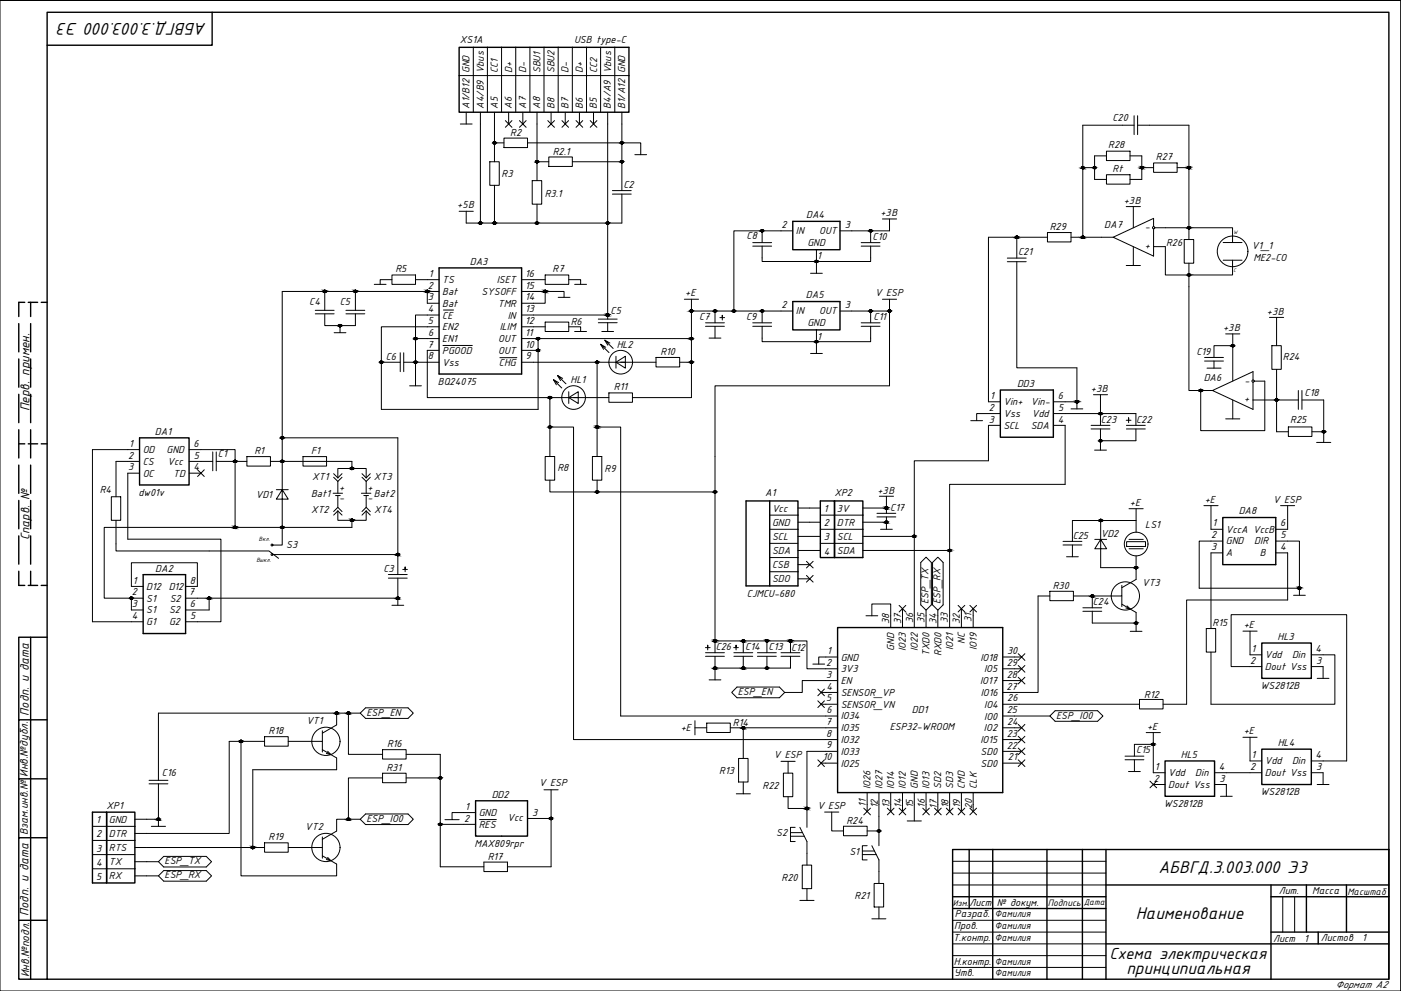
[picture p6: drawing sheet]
<svg xmlns="http://www.w3.org/2000/svg" width="594mm" height="420mm" viewBox="0 0 594 420" stroke-linecap="round" stroke-linejoin="round" font-family="sans-serif">
<defs><g id="words">
<g font-size="7.8">
<text x="87.6" y="9.7" transform="rotate(-180 87.6 9.7)">АБВГД.3.003.000 Э3</text>
<text x="491.2" y="370.2">АБВГД.3.003.000 Э3</text>
<text x="481.6" y="389.6">Наименование</text>
<text x="477.6" y="412.7">принципиальная</text>
</g>
<text font-size="7.3" x="470.5" y="406.4">Схема электрическая</text>
<text font-size="5.9" x="12.5" y="174.2" transform="rotate(-90 12.5 174.2)">Перв. примен.</text>
<text font-size="5.7" x="12.4" y="229" transform="rotate(-90 12.4 229)">Спарв. №</text>
<g font-size="5.5">
<text x="12.2" y="303.4" transform="rotate(-90 12.2 303.4)">Подп. и дата</text>
<text x="12.1" y="388.2" transform="rotate(-90 12.1 388.2)">Подп. и дата</text>
</g>
<g font-size="5.2">
<text x="11.8" y="329.4" transform="rotate(-90 11.8 329.4)">Инв.№дубл.</text>
<text x="12.4" y="414.4" transform="rotate(-90 12.4 414.4)">Инв.№подл.</text>
</g>
<text font-size="5" x="11.9" y="354.2" transform="rotate(-90 11.9 354.2)">Взам.инв.№</text>
<g font-size="4.7">
<text x="195" y="18.2">XS1A</text>
<text x="243.4" y="18.3">USB type-C</text>
<text x="199.1" y="31.1" transform="rotate(-90 199.1 31.1)">GND</text>
<text x="205.1" y="31.1" transform="rotate(-90 205.1 31.1)">Vbus</text>
<text x="211.2" y="31.1" transform="rotate(-90 211.2 31.1)">CC1</text>
<text x="217.1" y="31.1" transform="rotate(-90 217.1 31.1)">D+</text>
<text x="223.1" y="31.1" transform="rotate(-90 223.1 31.1)">D-</text>
<text x="229.2" y="31.1" transform="rotate(-90 229.2 31.1)">SBU1</text>
<text x="235.2" y="31.1" transform="rotate(-90 235.2 31.1)">SBU2</text>
<text x="241.1" y="31.1" transform="rotate(-90 241.1 31.1)">D-</text>
<text x="247.1" y="31.1" transform="rotate(-90 247.1 31.1)">D+</text>
<text x="253.2" y="31.1" transform="rotate(-90 253.2 31.1)">CC2</text>
<text x="259.2" y="31.1" transform="rotate(-90 259.2 31.1)">Vbus</text>
<text x="265.1" y="31.1" transform="rotate(-90 265.1 31.1)">GND</text>
<text x="199.1" y="46.2" transform="rotate(-90 199.1 46.2)">A1/B12</text>
<text x="205.1" y="46.2" transform="rotate(-90 205.1 46.2)">A4/B9</text>
<text x="211.1" y="46.2" transform="rotate(-90 211.1 46.2)">A5</text>
<text x="217.1" y="46.2" transform="rotate(-90 217.1 46.2)">A6</text>
<text x="223.1" y="46.2" transform="rotate(-90 223.1 46.2)">A7</text>
<text x="229.1" y="46.2" transform="rotate(-90 229.1 46.2)">A8</text>
<text x="235.1" y="46.2" transform="rotate(-90 235.1 46.2)">B8</text>
<text x="241" y="46.2" transform="rotate(-90 241 46.2)">B7</text>
<text x="247.1" y="46.2" transform="rotate(-90 247.1 46.2)">B6</text>
<text x="253.1" y="46.2" transform="rotate(-90 253.1 46.2)">B5</text>
<text x="259.1" y="46.2" transform="rotate(-90 259.1 46.2)">B4/A9</text>
<text x="265.1" y="46.2" transform="rotate(-90 265.1 46.2)">B1/A12</text>
<text x="471.7" y="51.2">C20</text>
<text x="216.3" y="57.7">R2</text>
<text x="234.4" y="65.7">R2.1</text>
<text x="469.9" y="62.8">R28</text>
<text x="490.1" y="67.8">R27</text>
<text x="212.7" y="75.1">R3</text>
<text x="471.8" y="72.8">Rt</text>
<text x="231" y="83.5">R3.1</text>
<text x="264.3" y="79.9">C2</text>
<text x="193.9" y="88.4">+5В</text>
<text x="476.5" y="86.4">+3В</text>
<text x="341.8" y="92.5">DA4</text>
<text x="373.4" y="91.7">+3В</text>
<text x="316.6" y="101.5">C8</text>
<text x="331.3" y="96.6">2</text>
<text x="337.5" y="99.3">IN</text>
<text x="347.4" y="99.3">OUT</text>
<text x="358.2" y="96.6">3</text>
<text x="370" y="101.7">C10</text>
<text x="445.1" y="97.3">R29</text>
<text x="468.2" y="96.6">DA7</text>
<text x="485.5" y="97.4">-</text>
<text x="342.3" y="104.4">GND</text>
<text x="485.5" y="105.5">+</text>
<text x="494.5" y="104.4">R26</text>
<text x="530.8" y="105.7">V1_1</text>
<text x="199.2" y="112.2">DA3</text>
<text x="346.5" y="110">1</text>
<text x="431.8" y="108.3">C21</text>
<text x="531.5" y="110.7">ME2-CO</text>
<text x="167.7" y="115.5">R5</text>
<text x="181.8" y="117.3">1</text>
<text x="222.6" y="117.3">16</text>
<text x="234.3" y="115.5">R7</text>
<text x="181.4" y="122.3">2</text>
<text x="187.5" y="120">TS</text>
<text x="187.5" y="125.1">Bat</text>
<text x="204.1" y="125.1">SYSOFF</text>
<text x="210.7" y="120.1">ISET</text>
<text x="222.6" y="122.3">15</text>
<text x="290.6" y="125.6">+E</text>
<text x="371.1" y="125.6">V ESP</text>
<text x="131.1" y="129.2">C4</text>
<text x="144.1" y="129.2">C5</text>
<text x="181.4" y="127.3">3</text>
<text x="187.5" y="130">Bat</text>
<text x="211.1" y="130.1">TMR</text>
<text x="222.6" y="127.3">14</text>
<text x="331.3" y="130.6">2</text>
<text x="341.8" y="126.5">DA5</text>
<text x="358.2" y="130.6">3</text>
<text x="181.4" y="137.3">5</text>
<text x="181.4" y="132.3">4</text>
<text x="187.5" y="135">CE</text>
<text x="215.3" y="135.1">IN</text>
<text x="222.6" y="132.3">13</text>
<text x="222.6" y="137.3">12</text>
<text x="242" y="137.8">R6</text>
<text x="258.9" y="133.3">C5</text>
<text x="296.4" y="135.6">C7</text>
<text x="316.4" y="135.6">C9</text>
<text x="337.5" y="133.3">IN</text>
<text x="347.4" y="133.3">OUT</text>
<text x="370.4" y="135.7">C11</text>
<text x="537.3" y="133.4">+3В</text>
<text x="181.5" y="142.4">6</text>
<text x="187.5" y="140">EN2</text>
<text x="211.9" y="140.1">ILIM</text>
<text x="222.6" y="142.4">11</text>
<text x="342.3" y="138.4">GND</text>
<text x="518.7" y="140.4">+3В</text>
<text x="181.2" y="147.4">7</text>
<text x="187.5" y="145">EN1</text>
<text x="211.2" y="145.1">OUT</text>
<text x="222.6" y="147.4">10</text>
<text x="261.5" y="147.6">HL2</text>
<text x="346.5" y="144">1</text>
<text x="163.6" y="152.5">C6</text>
<text x="181.4" y="152.4">8</text>
<text x="187.5" y="150">PGOOD</text>
<text x="187.5" y="155">Vss</text>
<text x="211.2" y="150.1">OUT</text>
<text x="211.6" y="155.1">CHG</text>
<text x="222.9" y="152.4">9</text>
<text x="280" y="150.5">R10</text>
<text x="507.3" y="150.4">C19</text>
<text x="544" y="152.6">R24</text>
<text x="510.4" y="161.6">DA6</text>
<text x="185.7" y="163.1">BQ24075</text>
<text x="242" y="162.6">HL1</text>
<text x="260.3" y="165.5">R11</text>
<text x="431.2" y="164">DD3</text>
<text x="462.6" y="166.2">+3В</text>
<text x="527.7" y="162.6">-</text>
<text x="419.8" y="169.1">1</text>
<text x="425.5" y="171.8">Vin+</text>
<text x="437.1" y="171.8">Vin-</text>
<text x="448.5" y="169.1">6</text>
<text x="527.6" y="170.5">+</text>
<text x="553.2" y="168">C18</text>
<text x="419.3" y="179.2">3</text>
<text x="419.3" y="174.2">2</text>
<text x="425.5" y="176.8">Vss</text>
<text x="437.5" y="176.8">Vdd</text>
<text x="448.5" y="179.2">4</text>
<text x="448.6" y="174.2">5</text>
<text x="466.8" y="179.2">C23</text>
<text x="481.8" y="179.2">C22</text>
<text x="547.1" y="179.3">R25</text>
<text x="65.7" y="184.3">DA1</text>
<text x="425.5" y="181.8">SCL</text>
<text x="437.1" y="181.8">SDA</text>
<text x="54.8" y="189.4">1</text>
<text x="82.1" y="189.4">6</text>
<text x="54.4" y="194.4">2</text>
<text x="60.5" y="192.1">OD</text>
<text x="60.5" y="197.1">CS</text>
<text x="70.6" y="192.1">GND</text>
<text x="71.1" y="197.1">Vcc</text>
<text x="82.2" y="194.4">5</text>
<text x="92.4" y="193.9">C1</text>
<text x="107.9" y="192.4">R1</text>
<text x="132" y="192.4">F1</text>
<text x="54.4" y="199.4">3</text>
<text x="60.5" y="202.1">OC</text>
<text x="73.4" y="202.1">TD</text>
<text x="82" y="199.4">4</text>
<text x="132.4" y="203.6">XT1</text>
<text x="158.5" y="203.6">XT3</text>
<text x="236.4" y="199.9">R8</text>
<text x="256.3" y="200">R9</text>
<text x="42.3" y="209.1">R4</text>
<text x="143.8" y="208.2">+</text>
<text x="155.8" y="208.2">+</text>
<text x="372.1" y="209.3">+3В</text>
<text x="58.7" y="210.1">dw01v</text>
<text x="108.5" y="210.9">VD1</text>
<text x="131.9" y="210.7">Bat1</text>
<text x="143.8" y="212.6">-</text>
<text x="155.9" y="212.6">-</text>
<text x="158.6" y="210.7">Bat2</text>
<text x="324.5" y="210.1">A1</text>
<text x="353.8" y="210.1">XP2</text>
<text x="479.1" y="214.4">+E</text>
<text x="510.9" y="213.1">+E</text>
<text x="539.9" y="213.1">V ESP</text>
<text x="131.9" y="217.6">XT2</text>
<text x="158.7" y="217.6">XT4</text>
<text x="327.4" y="216.9">Vcc</text>
<text x="349.4" y="217.1">1</text>
<text x="354.9" y="216.9">3V</text>
<text x="377.5" y="216.5">C17</text>
<text x="525.3" y="218.1">DA8</text>
<text x="327.4" y="222.8">GND</text>
<text x="349.4" y="223.1">2</text>
<text x="354.9" y="222.8">DTR</text>
<text x="466.8" y="227.8">VD2</text>
<text x="485.6" y="223.9">LS1</text>
<text x="514.1" y="223.2">1</text>
<text x="519.8" y="225.8">VccA VccB</text>
<text x="542.8" y="223.2">6</text>
<text x="121.4" y="232.3">S3</text>
<text x="327.4" y="228.9">SCL</text>
<text x="349.4" y="229.1">3</text>
<text x="354.9" y="228.9">SCL</text>
<text x="454.9" y="228.4">C25</text>
<text x="513.6" y="233.2">3</text>
<text x="513.6" y="228.2">2</text>
<text x="519.8" y="230.8">GND</text>
<text x="531.9" y="230.8">DIR</text>
<text x="542.8" y="233.2">4</text>
<text x="543" y="228.2">5</text>
<text x="327.4" y="234.9">SDA</text>
<text x="349.4" y="235.1">4</text>
<text x="354.9" y="234.9">SDA</text>
<text x="519.8" y="235.9">A</text>
<text x="534.2" y="235.9">B</text>
<text x="65.8" y="242.4">DA2</text>
<text x="162.6" y="242.4">C3</text>
<text x="327.4" y="240.8">CSB</text>
<text x="56.3" y="247.4">1</text>
<text x="62" y="250.1">D12 D12</text>
<text x="80.6" y="247.4">8</text>
<text x="327.4" y="246.8">SDO</text>
<text x="446.4" y="249.6">R30</text>
<text x="484.3" y="248.5">VT3</text>
<text x="55.8" y="257.4">3</text>
<text x="55.8" y="252.4">2</text>
<text x="62" y="255.1">S1</text>
<text x="72" y="255.1">S2</text>
<text x="80.1" y="252.4">7</text>
<text x="80.6" y="257.4">6</text>
<text x="316.7" y="253.1">CJMCU-680</text>
<text x="393.7" y="256.1" transform="rotate(-90 393.7 256.1)">ESP_TX</text>
<text x="398.7" y="256.1" transform="rotate(-90 398.7 256.1)">ESP_RX</text>
<text x="463.4" y="256.5">C24</text>
<text x="56" y="262.4">4</text>
<text x="62" y="260.1">S1</text>
<text x="71.7" y="260.1">S2</text>
<text x="80.7" y="262.4">5</text>
<text x="411.9" y="263.8" transform="rotate(-90 411.9 263.8)">31</text>
<text x="62" y="265.1">G1</text>
<text x="71.7" y="265.1">G2</text>
<text x="377.1" y="264.5" transform="rotate(-90 377.1 264.5)">38</text>
<text x="382.1" y="264.6" transform="rotate(-90 382.1 264.6)">37</text>
<text x="387.2" y="264.2" transform="rotate(-90 387.2 264.2)">36</text>
<text x="392" y="264.1" transform="rotate(-90 392 264.1)">35</text>
<text x="397" y="264.5" transform="rotate(-90 397 264.5)">34</text>
<text x="402" y="264.3" transform="rotate(-90 402 264.3)">33</text>
<text x="407" y="264.6" transform="rotate(-90 407 264.6)">32</text>
<text x="514.2" y="265.5">R15</text>
<text x="527.4" y="266.4">+E</text>
<text x="303.5" y="275.6">C26</text>
<text x="316" y="275.6">C14</text>
<text x="325.9" y="275.6">C13</text>
<text x="335.4" y="275.8">C12</text>
<text x="379.2" y="275.8" transform="rotate(-90 379.2 275.8)">GND</text>
<text x="404.2" y="275.7" transform="rotate(-90 404.2 275.7)">IO21</text>
<text x="409.2" y="273.2" transform="rotate(-90 409.2 273.2)">NC</text>
<text x="414.2" y="275.5" transform="rotate(-90 414.2 275.5)">IO19</text>
<text x="541.7" y="271.3">HL3</text>
<text x="350.8" y="277.3">1</text>
<text x="356.5" y="280">GND</text>
<text x="384.2" y="276.1" transform="rotate(-90 384.2 276.1)">IO23</text>
<text x="389.2" y="276.1" transform="rotate(-90 389.2 276.1)">IO22</text>
<text x="394.2" y="278.2" transform="rotate(-90 394.2 278.2)">TXD0</text>
<text x="399.2" y="278.2" transform="rotate(-90 399.2 278.2)">RXD0</text>
<text x="415.7" y="280.1">IO18</text>
<text x="427" y="277.4">30</text>
<text x="530.2" y="281.4">2</text>
<text x="530.7" y="276.4">1</text>
<text x="536.4" y="279.1">Vdd</text>
<text x="547.9" y="278.9">Din</text>
<text x="557.9" y="276.4">4</text>
<text x="558" y="281.4">3</text>
<text x="350.4" y="287.4">3</text>
<text x="350.4" y="282.4">2</text>
<text x="356.5" y="285">3V3</text>
<text x="417.3" y="285.1">IO5</text>
<text x="426.9" y="287.4">28</text>
<text x="426.9" y="282.4">29</text>
<text x="536.4" y="284.1">Dout Vss</text>
<text x="350.4" y="292.4">4</text>
<text x="356.5" y="290">EN</text>
<text x="415.6" y="290.1">IO17</text>
<text x="426.8" y="292.4">27</text>
<text x="534.5" y="292.1">WS2812B</text>
<text x="312.9" y="294.6">ESP_EN</text>
<text x="350.4" y="297.3">5</text>
<text x="356.5" y="295">SENSOR_VP</text>
<text x="415.9" y="295.1">IO16</text>
<text x="427.1" y="297.3">26</text>
<text x="485.2" y="295.7">R12</text>
<text x="155.4" y="303.4">ESP_EN</text>
<text x="350.5" y="302.3">6</text>
<text x="356.5" y="300">SENSOR_VN</text>
<text x="356.5" y="305">IO34</text>
<text x="386.7" y="302.3">DD1</text>
<text x="417.4" y="305.1">IO0</text>
<text x="417.4" y="300.1">IO4</text>
<text x="426.9" y="302.3">25</text>
<text x="447.8" y="304.6">ESP_IO0</text>
<text x="113.9" y="311.3">R18</text>
<text x="129.9" y="306.9">VT1</text>
<text x="288.7" y="310">+E</text>
<text x="310.8" y="307.7">R14</text>
<text x="350.2" y="307.3">7</text>
<text x="356.5" y="310">IO35</text>
<text x="377.3" y="309.3">ESP32-WROOM</text>
<text x="417.2" y="310.1">IO2</text>
<text x="427" y="307.4">24</text>
<text x="486.4" y="309.3">+E</text>
<text x="527.4" y="311.4">+E</text>
<text x="164.1" y="316.8">R16</text>
<text x="350.4" y="312.3">8</text>
<text x="350.4" y="317.3">9</text>
<text x="356.5" y="315">IO32</text>
<text x="415.7" y="315.1">IO15</text>
<text x="426.9" y="312.4">23</text>
<text x="426.9" y="317.4">22</text>
<text x="541.8" y="316.3">HL4</text>
<text x="328.1" y="321.5">V ESP</text>
<text x="348.9" y="322.3">10</text>
<text x="356.5" y="320">IO33</text>
<text x="415.8" y="320.1">SD0</text>
<text x="427.4" y="322.4">21</text>
<text x="481.8" y="319.4">C15</text>
<text x="500.7" y="321.3">HL5</text>
<text x="530.7" y="321.4">1</text>
<text x="547.9" y="323.9">Din</text>
<text x="557.9" y="321.4">4</text>
<text x="68.7" y="329">C16</text>
<text x="163.8" y="326.8">R31</text>
<text x="305" y="328.1">R13</text>
<text x="356.5" y="325">IO25</text>
<text x="415.8" y="325.1">SD0</text>
<text x="489.7" y="326.4">1</text>
<text x="495.4" y="329.1">Vdd</text>
<text x="506.9" y="328.9">Din</text>
<text x="516.9" y="326.4">4</text>
<text x="530.2" y="326.4">2</text>
<text x="536.4" y="324.1">Vdd</text>
<text x="536.4" y="329.1">Dout Vss</text>
<text x="558" y="326.4">3</text>
<text x="228.6" y="333.4">V ESP</text>
<text x="323.3" y="334.3">R22</text>
<text x="369.1" y="334.4" transform="rotate(-90 369.1 334.4)">IO26</text>
<text x="374.2" y="334.4" transform="rotate(-90 374.2 334.4)">IO27</text>
<text x="379.2" y="334.4" transform="rotate(-90 379.2 334.4)">IO14</text>
<text x="384.2" y="334.4" transform="rotate(-90 384.2 334.4)">IO12</text>
<text x="389.2" y="334.4" transform="rotate(-90 389.2 334.4)">GND</text>
<text x="394.2" y="334.4" transform="rotate(-90 394.2 334.4)">IO13</text>
<text x="399.2" y="334.4" transform="rotate(-90 399.2 334.4)">SD2</text>
<text x="404.2" y="334.4" transform="rotate(-90 404.2 334.4)">SD3</text>
<text x="409.2" y="334.4" transform="rotate(-90 409.2 334.4)">CMD</text>
<text x="414.1" y="334.4" transform="rotate(-90 414.1 334.4)">CLK</text>
<text x="489.2" y="331.4">2</text>
<text x="495.4" y="334.1">Dout Vss</text>
<text x="517.1" y="331.4">3</text>
<text x="208.5" y="338.2">DD2</text>
<text x="534.5" y="337.1">WS2812B</text>
<text x="45.2" y="342.9">XP1</text>
<text x="197.3" y="343.3">1</text>
<text x="203" y="346">GND</text>
<text x="225.7" y="345.8">3</text>
<text x="346.6" y="343.1">V ESP</text>
<text x="367.2" y="342.2" transform="rotate(-90 367.2 342.2)">11</text>
<text x="372.2" y="342.7" transform="rotate(-90 372.2 342.7)">12</text>
<text x="377.2" y="342.7" transform="rotate(-90 377.2 342.7)">13</text>
<text x="382.2" y="342.6" transform="rotate(-90 382.2 342.6)">14</text>
<text x="387.2" y="342.6" transform="rotate(-90 387.2 342.6)">15</text>
<text x="392.2" y="342.5" transform="rotate(-90 392.2 342.5)">16</text>
<text x="397.2" y="342.8" transform="rotate(-90 397.2 342.8)">17</text>
<text x="402.2" y="342.7" transform="rotate(-90 402.2 342.7)">18</text>
<text x="407.2" y="342.7" transform="rotate(-90 407.2 342.7)">19</text>
<text x="412.2" y="343.2" transform="rotate(-90 412.2 343.2)">20</text>
<text x="493.5" y="342.1">WS2812B</text>
<text x="40.7" y="349">1</text>
<text x="46.2" y="348.8">GND</text>
<text x="129.5" y="351.9">VT2</text>
<text x="155.4" y="348.4">ESP_IO0</text>
<text x="196.8" y="348.3">2</text>
<text x="203" y="351">RES</text>
<text x="215.3" y="348.3">Vcc</text>
<text x="358.9" y="349.2">R24</text>
<text x="40.7" y="355">2</text>
<text x="46.2" y="354.8">DTR</text>
<text x="113.9" y="356.3">R19</text>
<text x="201.2" y="359">MAX809rpr</text>
<text x="329.2" y="354.5">S2</text>
<text x="40.7" y="361.1">3</text>
<text x="46.2" y="360.8">RTS</text>
<text x="206.8" y="364.4">R17</text>
<text x="360.2" y="362.3">S1</text>
<text x="40.7" y="367">4</text>
<text x="46.2" y="366.8">TX</text>
<text x="69.8" y="366.4">ESP_TX</text>
<text x="40.7" y="373">5</text>
<text x="46.2" y="372.8">RX</text>
<text x="69.8" y="372.4">ESP_RX</text>
<text x="331.4" y="373.3">R20</text>
<text x="362.3" y="381.1">R21</text>
<text x="542.3" y="379.2">Лит.</text>
<text x="556.4" y="379.2">Масса</text>
<text x="404.9" y="389">Разраб.</text>
<text x="411.1" y="384.3">Лист</text>
<text x="421.9" y="389">Фамилия</text>
<text x="422.7" y="384">№ докум.</text>
<text x="404.7" y="394.1">Пров.</text>
<text x="421.9" y="394">Фамилия</text>
<text x="404.2" y="399">Т.контр.</text>
<text x="421.9" y="399">Фамилия</text>
<text x="539.9" y="399.3">Лист</text>
<text x="553" y="399.3">1</text>
<text x="560.2" y="399.2">Листов</text>
<text x="577.5" y="399.2">1</text>
<text x="404.4" y="409">Н.контр.</text>
<text x="404.7" y="413.9">Утв.</text>
<text x="421.9" y="409">Фамилия</text>
<text x="421.9" y="414">Фамилия</text>
<text x="566.3" y="419.1">Формат А2</text>
</g>
<g font-size="4.3">
<text x="571.4" y="379.3">Масштаб</text>
<text x="444.3" y="384.1">Подпись</text>
</g>
<g font-size="3.9">
<text x="459.5" y="383.7">Дата</text>
<text x="404" y="384.1">Изм.</text>
</g>
<g font-size="2.8">
<text x="109.8" y="229.6">Вкл.</text>
<text x="108.8" y="238.5">Выкл.</text>
</g>
<g font-size="2.3">
<text x="523" y="99.1">W</text>
<text x="523.1" y="115.3">С</text>
</g>
</g></defs>
<g fill="none" stroke="#000" stroke-width=".42">
<path d="M0 .2h593.9v420h-593.9zM194.7 32h72M188 131.4h4.3M187.8 146.5h12.5M212 151.6h7.2M203.4 347.5h7.1"/>
<circle cx="209.7" cy="60.6" r=".49"/>
<circle cx="227.7" cy="68.6" r=".49"/>
<circle cx="263.7" cy="60.6" r=".49"/>
<circle cx="263.7" cy="68.6" r=".49"/>
<circle cx="459.2" cy="71.1" r=".49"/>
<circle cx="464.2" cy="71.1" r=".49"/>
<circle cx="484.2" cy="71.1" r=".49"/>
<circle cx="504.2" cy="71.1" r=".49"/>
<circle cx="203.7" cy="94.6" r=".49"/>
<circle cx="209.7" cy="94.6" r=".49"/>
<circle cx="227.7" cy="94.6" r=".49"/>
<circle cx="257.7" cy="94.6" r=".49"/>
<circle cx="323.2" cy="97.9" r=".49"/>
<circle cx="369.2" cy="97.9" r=".49"/>
<circle cx="504.2" cy="96.5" r=".49"/>
<circle cx="346.2" cy="110.8" r=".49"/>
<circle cx="431.2" cy="100.6" r=".49"/>
<circle cx="459.2" cy="100.6" r=".49"/>
<circle cx="504.2" cy="116.6" r=".49"/>
<circle cx="137.7" cy="123.5" r=".49"/>
<circle cx="144.2" cy="138" r=".49"/>
<circle cx="150.7" cy="123.5" r=".49"/>
<circle cx="181.2" cy="123.5" r=".49"/>
<circle cx="231.2" cy="123.5" r=".49"/>
<circle cx="257.7" cy="133.5" r=".49"/>
<circle cx="293.2" cy="131.8" r=".49"/>
<circle cx="303.2" cy="131.8" r=".49"/>
<circle cx="311.2" cy="131.8" r=".49"/>
<circle cx="323.2" cy="131.8" r=".49"/>
<circle cx="369.2" cy="131.8" r=".49"/>
<circle cx="377.2" cy="131.8" r=".49"/>
<circle cx="161.7" cy="153.6" r=".49"/>
<circle cx="176.2" cy="153.6" r=".49"/>
<circle cx="176.2" cy="143.5" r=".49"/>
<circle cx="228.2" cy="148.5" r=".49"/>
<circle cx="228.2" cy="143.5" r=".49"/>
<circle cx="253.2" cy="153.6" r=".49"/>
<circle cx="293.2" cy="153.6" r=".49"/>
<circle cx="293.2" cy="143.5" r=".49"/>
<circle cx="346.2" cy="144.8" r=".49"/>
<circle cx="522.8" cy="146.5" r=".49"/>
<circle cx="233.2" cy="168.6" r=".49"/>
<circle cx="456.7" cy="170.3" r=".49"/>
<circle cx="466.7" cy="175.3" r=".49"/>
<circle cx="509.2" cy="165.5" r=".49"/>
<circle cx="541.3" cy="169.6" r=".49"/>
<circle cx="99.7" cy="195.6" r=".49"/>
<circle cx="119.7" cy="185.6" r=".49"/>
<circle cx="119.7" cy="195.6" r=".49"/>
<circle cx="149.2" cy="198.6" r=".49"/>
<circle cx="233.2" cy="181" r=".49"/>
<circle cx="253.2" cy="181" r=".49"/>
<circle cx="466.7" cy="186.8" r=".49"/>
<circle cx="561.3" cy="183" r=".49"/>
<circle cx="253.2" cy="208.6" r=".49"/>
<circle cx="303.2" cy="208.6" r=".49"/>
<circle cx="375.9" cy="215.4" r=".49"/>
<circle cx="99.7" cy="223.6" r=".49"/>
<circle cx="119.7" cy="223.6" r=".49"/>
<circle cx="149.3" cy="220.6" r=".49"/>
<circle cx="168.7" cy="235.1" r=".49"/>
<circle cx="375.9" cy="221.4" r=".49"/>
<circle cx="387.7" cy="227.4" r=".49"/>
<circle cx="402.7" cy="233.4" r=".49"/>
<circle cx="466.7" cy="220.7" r=".49"/>
<circle cx="55.7" cy="253.6" r=".49"/>
<circle cx="88.7" cy="253.6" r=".49"/>
<circle cx="168.7" cy="253.6" r=".49"/>
<circle cx="463.2" cy="252.7" r=".49"/>
<circle cx="481.8" cy="240.6" r=".49"/>
<circle cx="551" cy="249.4" r=".49"/>
<circle cx="303.2" cy="271.7" r=".49"/>
<circle cx="315.2" cy="271.7" r=".49"/>
<circle cx="325.2" cy="271.7" r=".49"/>
<circle cx="335.2" cy="271.7" r=".49"/>
<circle cx="481.8" cy="264.1" r=".49"/>
<circle cx="303.2" cy="283.2" r=".49"/>
<circle cx="315.2" cy="283.2" r=".49"/>
<circle cx="325.2" cy="283.2" r=".49"/>
<circle cx="102.2" cy="314.3" r=".49"/>
<circle cx="142.8" cy="302.3" r=".49"/>
<circle cx="147.8" cy="302.3" r=".49"/>
<circle cx="315.2" cy="308.5" r=".49"/>
<circle cx="489.1" cy="315.6" r=".49"/>
<circle cx="186.7" cy="329.8" r=".49"/>
<circle cx="67.2" cy="347.3" r=".49"/>
<circle cx="107.2" cy="359.3" r=".49"/>
<circle cx="147.8" cy="347.3" r=".49"/>
<circle cx="186.7" cy="349.5" r=".49"/>
<circle cx="233.7" cy="347" r=".49"/>
<circle cx="342.2" cy="342.8" r=".49"/>
<circle cx="372.7" cy="352.3" r=".49"/>
</g>
<g fill="none" stroke="#000" stroke-width=".59">
<path d="M20 5.2h568.9v410h-568.9zM90 5.2v14h-70M194.7 20.1h72v27.5h-72zM336.2 93.9h20v12h-20zM186.2 113.6h35v45h-35zM8 137.2v12M10.5 128.2h-2.5v6M12 128.2h4M13 128.2v6M13 137.2v12M17.5 128.2h2.5M336.2 127.8h20v12.1h-20z"/>
<path d="M8 152.2v12M13 152.2v12M8 167.2v12M13 167.2v12M424.2 165.4h22.5v20h-22.5zM8 182.2v12M8 197.2v12M8 188.2h2.5M12 188.2h4M13 182.2v12M13 197.2v12M17.5 188.2h2.5"/>
<path d="M59.2 185.6h21v20h-21zM8 212.2v12M13 212.2v12M316.4 212.4h22v36h-22zM326.4 212.4v36M347.9 212.4h6v24v-24h12v24h-18zM518.5 219.4h22.5v20h-22.5zM8 227.2v12M13 227.2v12M8 242.2v6h2.5M12 248.2h4M13 242.2v6"/>
<path d="M17.5 248.2h2.5M60.7 243.6h18v25h-18zM13 270.2v145M20 270.2h-12v35M355.2 266.1h70v69.9h-70zM535.1 272.6h20.9v15h-20.9zM20 305.2h-12v25M535.1 317.6h20.9v15h-20.9zM20 330.2h-12v25M201.7 339.5h22v15h-22zM494 322.6h21v15h-21zM20 355.2h-12v35"/>
<path d="M45.2 344.3h12v30.1h-12zM45.2 350.4v-6.1h-6v30.1h6v-18.1M411 360.2v25M421 360.2v55M443.9 360.2v55M459 360.2v55M469 375.2h119.9M469 360.2v55M538.9 375.2v40M554 375.2v20M570.9 375.2v20M20 390.2h-12v25h12"/>
<path d="M403.9 385.2h65.1M403.9 380.2h65.1M538.9 380.2h50M538.9 395.2h50M559 395.2v5M403.9 415.1v-54.9h185v55M469 400.2h119.9"/>
</g>
<g fill="none" stroke="#000" stroke-width=".42">
<path d="M212.7 20.1v27.5M195.2 52.6h5M197.7 47.6v5M203.7 47.6v47h54v-47M209.7 47.6v21M213.7 58.5h10v4.1h-10zM214.3 51.1l1.4 1.5-1.4 1.4M215.7 47.6v5M217.1 51.1l-1.4 1.5 1.4 1.4M220.3 51.1l1.4 1.5-1.4 1.4M221.7 47.6v5M223.1 51.1l-1.4 1.5 1.4 1.4"/>
<path d="M227.7 47.6v29M232.3 51.1l1.4 1.5-1.4 1.4M233.7 47.6v5M235.1 51.1l-1.4 1.5 1.4 1.4M238.3 51.1l1.4 1.5-1.4 1.4M239.7 47.6v5M241.1 51.1l-1.4 1.5 1.4 1.4M244.3 51.1l1.4 1.5-1.4 1.4M245.7 47.6v5M247.1 51.1l-1.4 1.5 1.4 1.4M250.3 51.1l1.4 1.5-1.4 1.4M251.7 47.6v5"/>
<path d="M253.1 51.1l-1.4 1.5 1.4 1.4M263.7 47.6v13M480.9 53.1h-21.8v18h5M480.9 49.1v8M482.4 53.1h21.7v48.5M482.4 49.1v8M207.7 68.6h4v10h-4zM209.7 78.6v16M209.7 60.6h4M223.7 60.6h40M225.7 76.6h4v10h-4zM227.7 68.6h5"/>
<path d="M232.7 66.5h10v4.1h-10zM263.7 60.6v8h-21M263.7 60.6h8v5M263.7 68.6v12.2M269.2 65.6h5M459.1 71.1v29.5h12.9M469.2 64.1h10v4h-10zM469.2 74.1h10v4h-10zM469.2 66.1h-5.1v10h5.1M479.2 66.1h5v10h-5M484.2 71.1h5M489.2 69.1h10v4h-10z"/>
<path d="M499.2 71.1h4.9M194.7 89.6h6M197.7 89.6v5h6M227.7 86.6v8M259.7 80.8h8M259.7 82.3h8M263.7 82.3v12.3h-6v40.7M323.2 97.9h-12v34M323.2 97.9v5M323.2 97.9h13M356.2 97.9h13M374.2 92.8h6"/>
<path d="M377.2 92.8v5.1h-8v5M444.2 98.6h10v4h-10zM477.6 87.6h6M480.6 87.6v9M489.2 96.1v-3.5l-17.2 8 17.2 8v-11.5M489.7 96.6h32.9v6.2M166.2 116.6h10v4h-10zM166.2 118.6h-5v2M176.2 118.6h10M221.2 118.6h10M231.2 116.6h10v4h-10zM241.2 118.6h5v2"/>
<path d="M319.2 102.9h8M319.2 104.4h8M323.2 104.4v6.5h46v-6.5M343.7 115.9h5M346.2 105.9v10M365.2 102.9h8M365.2 104.4h8M427.1 109.4h8M427.1 111h8M431.2 111v45h25.4v14.3M431.2 100.6v8.8M444.2 100.6h-25.1v69.7h5.1"/>
<path d="M454.2 100.6h4.9M477.6 112.6h6M480.6 104.6v8M489.2 104.6h5v12h28.4v-6.3M502.2 101.6h4v10h-4zM504.1 111.6v54h10M518.7 102.8h8M518.7 110.3h8M133.7 131.6h8M133.7 133.1h8M137.7 133.1v4.9h13v-4.9M137.7 123.6v8"/>
<path d="M144.2 138v3.1M146.7 131.6h8M146.7 133.1h8M150.7 131.6v-8h-31v62M150.7 123.6h35.5M158.7 120.6h5M181.2 123.6v5h5M186.2 133.6h-10v30M186.2 138.6h-24.5v15h8M221.2 123.6h10M221.2 133.6h36.5M221.2 138.6h10"/>
<path d="M231.2 136.6h10v3.9h-10zM231.2 123.6h8v2.5M231.2 123.6v5h-10M236.7 126.1h5M241.2 138.6h5v1.9M243.7 120.6h5M253.7 135.3h8M253.7 136.8h8M257.7 136.8v3.7M290.2 126.9h6M293.2 126.9v16.7M293.2 131.9h43"/>
<path d="M299.2 136.9h8M299.2 138.3h8M303.2 131.9v5M303.2 138.3v5M305.3 134.7h1M307.3 134.7h-1v-1v2M319.2 136.9h8M319.2 138.3h8M323.2 138.3v6.6h46v-6.6M323.2 131.9v5M346.2 139.9v10M356.2 131.9h13"/>
<path d="M365.2 136.9h8M365.2 138.3h8M374.2 126.9h6M377.2 131.9h-8v5M377.2 126.9v36.7h-74v113.1M538.3 134.6h6M541.3 134.6v12M141.7 141.1h5M169.7 149.6v8M171.2 153.6h15M171.2 149.6v8M176.2 143.6h10"/>
<path d="M186.2 148.5h-5v20.1h52M221.2 143.6h7M221.2 148.5h7M221.2 153.6h57M228.2 143.6h65v25h-25M228.2 143.6v30h-66.5v-20M236.4 159.2l1.3 2.2M243.7 140.5h5M253.2 153.6v39.9M254.7 146l1.2 2.1M255.2 140.5h5M256.5 144.2l1.2 2.1"/>
<path d="M256.8 147.2l-2.1-1.2 3.5 3.5M258.6 145.5l-2.1-1.3 3.5 3.5M261.2 151v5.1M263.2 153.6h2v2.5l-4-2.5 4-2.6v2.6M278.2 151.6h10v4h-10zM288.2 153.6h5M300.7 143.3h5M343.7 149.9h5M510.8 151.6h8M510.8 153.1h8M511.8 156.1h6M514.8 153.1v3"/>
<path d="M519.7 141.6h6M522.7 146.6h-7.9v5M522.7 141.6v20M539.3 146.6h4v10h-4zM541.3 156.6v26.4h5M173.7 163.6h5M233.2 168.6h25M233.2 168.6v24.9M234.7 161l1.2 2.2M236.9 162.2l-2.2-1.2 3.5 3.5M238.6 160.4l-2.2-1.2 3.6 3.5M241.2 166.1v5"/>
<path d="M243.2 168.6h2v2.5l-4-2.5 4-2.5v2.5M258.2 166.6h10v4h-10zM411.6 178.4h5M424.2 175.3h-10.1v3.1M446.7 170.3h9.9v3.1M446.7 175.3h35v5M454.2 173.4h4.9M463.7 167.3h5.9M466.6 167.3v13M477.6 178.2h1v-1v2M478.6 178.2h1M519.7 177.6h6"/>
<path d="M522.7 169.6v8M531.3 161.1v-3.5l-17.2 8 17.2 8v-11.5M531.3 169.6h19.2M531.8 161.6h4.5v21h-27.2v-17M550.5 165.6v8M552.1 169.6h9.2v18M552.1 165.6v8M59.2 195.6h-10v15M59.2 190.6h-20v73h21.5M80.2 190.6h19.5v5h-8M80.2 195.6h10M83.8 199.2l1.4 1.4 1.4-1.4"/>
<path d="M90.2 191.6v8M91.7 191.6v8M104.7 193.6h10v4h-10zM104.7 195.6h-5v28M114.7 195.6h5M119.7 195.6h29.5v3M119.7 195.6v12l2.5 4h-5l2.5-4v23.5h-4M119.7 195.6v-10h49v58M128.5 193.6h10v4h-10zM231.2 193.5h4v10.1h-4zM233.2 181.1h10v132.5h112M251.2 193.5h4v10.1h-4z"/>
<path d="M253.2 181.1h10v122.5h92M424.2 180.3h-5.1v15.1h-31.4v32M446.7 180.3h5v25.1h-49v28M462.7 180.3h8M462.7 181.9h8M464.1 190.8h5.1M466.6 181.9v5M477.6 180.3h8M477.6 181.9h8M481.7 181.9v5h-15.1v3.9M546.3 181h10v4h-10zM556.3 183h5"/>
<path d="M558.3 187.6h6M47.2 210.6h4v10h-4zM59.2 200.6h-5v28h39.5v35h-15M80.2 200.6h5M83.8 202l1.4-1.4 1.4 1.4M117.2 207.6h5M141.3 209.1h3.9M141.5 202.4l1.8 1.7M141.5 200.8l1.8 1.8M142.3 210.1h2M143.3 202.6v-4h12v4M143.3 216.6v4h12v-4"/>
<path d="M143.3 204.1v5M143.3 210.1v5M143.3 215.1l1.7 1.8M143.3 216.6l1.7 1.8M143.3 215.1l-1.8 1.8M143.3 216.6l-1.8 1.8M145 202.4l-1.7 1.7M145 200.8l-1.7 1.8M153.2 209.1h4.1M153.5 202.4l1.8 1.7M153.5 200.8l1.8 1.8M154.3 210.1h2"/>
<path d="M155.3 204.1v5M155.3 210.1v5M155.3 215.1l1.7 1.8M155.3 216.6l1.7 1.8M155.3 215.1l-1.8 1.8M155.3 216.6l-1.8 1.8M157 202.4l-1.7 1.7M157 200.8l-1.7 1.8M233.2 203.6v5h70M253.2 203.6v5M338.4 215.4h9.5M365.9 215.4h10"/>
<path d="M371.9 217.6h8M371.9 219.2h8M372.9 210.4h6M375.9 210.4v7.2M375.9 219.2v5.2M478.7 215.7h6.1M481.8 215.7v10M510.5 214.4h6M513.5 214.4v10h5M543 214.4h6M546 214.4v10h-5M49.2 220.6v13h64.8l4.1 3.1"/>
<path d="M115.7 235.1h53M149.2 220.6v3h-105v30h11.5M326.4 230.4h12M338.4 239.4h5M338.4 233.4h9.5M338.4 227.4h9.5M338.4 221.4h9.5M342 238l1.4 1.4 1.4-1.4M347.9 230.4h18M365.9 233.4h36.8M365.9 227.4h21.8M365.9 221.4h10"/>
<path d="M373.4 224.4h5M387.7 227.4v38.7M390.4 238.5l2.3-2.3 2.2 2.3v18l-2.2 2.2-2.3-2.2zM395.4 238.5l2.3-2.3 2.2 2.3v18l-2.2 2.2-2.3-2.2zM402.7 233.4v32.7M450.8 229.5h8M450.8 231.1h8M452.2 236.1h5M454.7 231.1v5M464.2 228.7h5.1M466.7 220.7v8l2.6 4h-5.1l2.5-4v12h15.1M477.7 229.7h8v2h-8z"/>
<path d="M478.7 228.7h6.1M478.7 232.7h6.1M481.8 235.7v10l-6.1 3.5M481.8 220.7h-27.1v8.8M518.5 229.4h-10v20h42.5v3M518.5 234.4h-5v32.1M541 229.4h10v20.5M541 234.4h5v20h-42.8v44.2h-10M55.7 253.6h5M55.7 253.6v5h5M60.7 248.6h-5v-10h28v10h-5M78.7 253.6h90"/>
<path d="M88.7 253.6v5h-10M164.7 243.6h8M164.7 245.1h8M166.2 256.6h5M168.7 245.1v11.5M170.8 241.4h1M172.8 241.4h-1v-1v2M338.4 245.4h5M342 244l1.4 1.4 1.4-1.4M342 246.8l1.4-1.4 1.4 1.4M342 240.8l1.4-1.4 1.4 1.4M381.3 256.7l1.4 1.4-1.4 1.4"/>
<path d="M382.7 258.1l1.4 1.4M384.1 256.7l-1.4 1.4v8M392.7 258.7v7.4M397.7 258.7v7.4M406.3 256.7l1.4 1.4-1.4 1.4M407.7 258.1l1.4 1.4M409.1 256.7l-1.4 1.4v8M411.3 256.7l1.4 1.4-1.4 1.4M412.7 258.1l1.4 1.4M414.1 256.7l-1.4 1.4v8M445.2 252.7h-5v40.9h-15M445.2 250.7h10v4h-10z"/>
<path d="M459.2 257.7h8M459.2 259.2h8M463.2 252.7v5M463.2 259.2v5h18.6M475.7 248.2v4.5h-20.5M475.7 256.2l6.1 3.5v8M475.7 252.7v4.5M477.9 256.9l1.4 1.4-1.9-.5M548.5 252.4h5M299.1 274.6h1v-1v1.9M299.2 276.7h8M299.2 278.3h8"/>
<path d="M300.1 274.6h1M303.2 278.3v5h32v-5M303.2 271.7h32M311.1 274.6h1v-1v1.9M311.2 276.7h8M311.2 278.3h8M312.1 274.6h1M315.2 271.7v5M315.2 278.3v5M321.2 276.7h8M321.2 278.3h8M325.2 271.7v5"/>
<path d="M325.2 278.3v5M331.2 276.7h8M331.2 278.3h8M335.2 271.7h7v11.8h13M335.2 271.7v5M355.2 278.6h-8v3M367.2 261.1h5M369.7 261.1v-5h8v10M425.2 278.6h8M431.8 277.2l1.4 1.4 1.4-1.4M431.8 280l1.4-1.4 1.4 1.4M479.3 267.7h5"/>
<path d="M511.5 266.5h4v10h-4zM513.5 276.5v22.1h52.5v-21h-10M527 267.6h6.1M530.1 267.6v10h5M300.7 288.2h5M303.2 283.3v4.9M312.5 291.3h18l2.2 2.3-2.2 2.2h-18l-2.2-2.2zM344.7 281.6h5M346.8 292.1l1.4 1.5 1.4-1.5M346.8 295l1.4-1.4 1.4 1.4M346.8 297.1l1.4 1.5 1.4-1.5M346.8 300l1.4-1.4 1.4 1.4"/>
<path d="M348.2 293.6h7M348.2 298.6h7M355.2 288.5h-15v5.1h-7.5M425.2 298.6h58M431.8 282.2l1.4 1.3-1.4 1.5M431.8 287.1l1.4 1.4-1.4 1.5M433.2 283.5l1.4 1.5M433.2 288.5l1.4 1.5M434.6 282.2l-1.4 1.3h-8M434.6 287.1l-1.4 1.4h-8M483.2 296.5h10v4.1h-10zM535.1 282.6h-13v-22h48.9v62h-15"/>
<path d="M556 282.6h5v5M558.5 287.6h5M102.2 314.3v57h40.5v-4.9l-6-3.6M112.2 314.3h-15v39.1h-40M112.2 312.3h10v4.1h-10zM136.7 317.8l6 3.6v4.9h-35.5v33h5M136.7 309.8v4.5h-14.5M136.7 314.3v4.6M138.9 318.5l1.4 1.5-1.9-.6M142.7 302.3h-75.5v28.5M147.7 302.3v17.5h14.5M152.7 302.3h-10v5l-6 3.6"/>
<path d="M152.7 302.3l2.3-2.2h18l2.3 2.2-2.3 2.3h-18zM162.2 317.8h10v4h-10zM172.2 319.8h14.5v47.7h18.5M294.7 308.6h5M294.7 305.6v6M299.7 306.6h10v4h-10zM309.7 308.6h5M355.2 308.6h-40v13M355.2 318.6h-13v32.2M425.2 303.6h20M431.8 307.1l1.4 1.5-1.4 1.4M431.8 317.2l1.4 1.4-1.4 1.4"/>
<path d="M431.8 312.2l1.4 1.4-1.4 1.4M433.2 308.6l1.4 1.4M433.2 318.6l1.4 1.4M433.2 313.6l1.4 1.4M434.6 307.1l-1.4 1.5h-8M434.6 317.2l-1.4 1.4h-8M434.6 312.2l-1.4 1.4h-8M445.2 303.6l2.2-2.3h18l2.3 2.3-2.3 2.2h-18zM486 310.6h6M489 310.6v17h5M489 315.6h-8v5M527 312.6h6.1"/>
<path d="M530.1 312.6v10h5M63.2 330.8h8M63.2 332.3h8M67.2 332.3v15h-10M162.2 327.8h10v4.1h-10zM162.2 329.8h-14.5v17.5M172.2 329.8h14.5M230.7 334.9h6M233.7 334.9v32.6h-18.5M312.2 336.6h3M313.2 321.6h4v10h-4zM315.2 331.6v5h3"/>
<path d="M331.2 322.8h6M332.2 327.8h4v10h-4zM334.2 337.8v5h8M334.2 322.8v5M346.8 322.2l1.4 1.4 1.4-1.4M346.8 325l1.4-1.4 1.4 1.4M348.2 323.6h7M367.7 336v8M372.7 336v22.6M377.7 336v8M382.7 336v8M387.7 336v12.1"/>
<path d="M392.7 336v8M397.7 336v8M402.7 336v8M407.7 336v8M412.7 336v8M431.8 322.2l1.4 1.4-1.4 1.4M433.2 323.6l1.4 1.4M434.6 322.2l-1.4 1.4h-8M477.1 320.6h8M477.1 322.1h8M478.5 327.1h5M481 322.1v5"/>
<path d="M487.6 331.2l1.4 1.4 1.5-1.4M487.6 334l1.4-1.4 1.5 1.4M489 332.6h5M515 327.6h20.1M515 332.6h5v5M517.5 337.6h5M556 327.6h5v5M558.5 332.6h5M57.2 359.3h50M64.2 350.4h3M67.2 347.3v3.1h3M112.2 357.3h10v4h-10z"/>
<path d="M136.7 354.8v4.5h-14.5M136.7 359.3v4.6M152.7 347.3h-10v5l-6 3.6M152.7 347.3l2.3-2.2h18l2.3 2.2-2.3 2.3h-18zM186.7 349.5h15M188.7 347.5h3M201.7 344.5h-10v3h3M223.7 347h10M335.2 353h5.1M335.2 354.5h5.9M337.2 350.8h-2v6h2M339.2 350.8l3 6v10"/>
<path d="M349.7 344.3h6M352.7 344.3v8h5M357.7 350.3h10v4h-10zM366.3 342.6l1.4 1.4-1.4 1.5M367.7 358.6h-2v6h2M367.7 352.3h5M369.1 342.6l-1.4 1.4 1.4 1.5M369.7 358.6l3 6v10M376.3 342.6l1.4 1.4-1.4 1.5M379.1 342.6l-1.4 1.4 1.4 1.5M381.3 342.6l1.4 1.4-1.4 1.5M384.1 342.6l-1.4 1.4 1.4 1.5"/>
<path d="M384.7 348.1h6M391.3 342.6l1.4 1.4-1.4 1.5M394.1 342.6l-1.4 1.4 1.4 1.5M396.3 342.6l1.4 1.4-1.4 1.5M399.1 342.6l-1.4 1.4 1.4 1.5M401.3 342.6l1.4 1.4-1.4 1.5M404.1 342.6l-1.4 1.4 1.4 1.5M406.3 342.6l1.4 1.4-1.4 1.5M409.1 342.6l-1.4 1.4 1.4 1.5M411.3 342.6l1.4 1.4-1.4 1.5M414.1 342.6l-1.4 1.4 1.4 1.5M39.2 362.3h18"/>
<path d="M57.2 371.3h10M57.2 365.3h10M67.2 365.3l2.2-2.2h18.1l2.2 2.2-2.2 2.3h-18.1zM67.2 371.3l2.2-2.2h18.1l2.2 2.2-2.2 2.3h-18.1zM138.9 363.5l1.4 1.5-1.9-.6M205.2 365.5h10v4h-10zM340.2 366.8h4v10h-4zM342.2 376.8v5h3M365.7 360.8h5.1M365.7 362.3h5.9M370.7 374.6h4v10h-4zM403.9 365.2h65.1"/>
<path d="M403.9 370.2h65.1M403.9 375.2h65.1M339.2 381.8h3M369.7 389.6h6M372.7 384.6v5M403.9 390.2h65.1M403.9 395.2h65.1M543.9 380.2v15M549 380.2v15M403.9 400.2h65.1M403.9 405.2h65.1M403.9 410.2h65.1"/>
<circle cx="489.2" cy="96.5" r=".49"/>
<circle cx="522.7" cy="106.6" r="6.5"/>
<circle cx="263.2" cy="153.6" r="5"/>
<circle cx="243.2" cy="168.6" r="5"/>
<circle cx="531.3" cy="161.6" r=".49"/>
<circle cx="115.3" cy="235.1" r=".4"/>
<circle cx="115.3" cy="231.1" r=".4"/>
<circle cx="481.8" cy="230.7" r="5"/>
<circle cx="477.2" cy="252.7" r="6"/>
<circle cx="138.2" cy="314.3" r="6"/>
<circle cx="138.2" cy="359.3" r="6"/>
</g>
<g fill="#000" stroke="#000" stroke-width=".42">
<path d="M209.5 61h.3zM209.5 61h.4zM227.5 69h.3zM227.5 69h.4zM263.5 61h.3zM263.5 61h.4zM263.5 69h.3zM263.5 69h.4zM459 71.5h.3zM484 70.6h.3zM484 71.5h.3zM504 70.6h.3z"/>
<path d="M504 71.5h.3zM203.5 95h.3zM203.5 95h.4zM209.5 95h.3zM209.5 95h.4zM227.5 95h.3zM227.5 95h.4zM257.5 95h.3zM257.5 95h.4zM323 97.4h.3zM323 98.3h.3zM369.1 97.4h.2z"/>
<path d="M369.1 98.3h.2zM504 96.1h.3zM504 97.1h.3zM346 110.4h.3zM346 111.3h.3zM431 100.1h.3zM431 101h.3zM459 100.1h.3zM459 101h.3zM504 116.1h.3zM504 117.1h.3zM137.5 123.1h.3z"/>
<path d="M144.1 137.6h.2zM144.1 138.6h.2zM150.5 123.1h.3zM181.1 123.1h.2zM181.1 124h.2zM231.1 123.1h.2zM231.1 124h.2zM257.6 133.1h.2zM257.6 134h.2zM293.1 131.4h.2zM293.1 132.3h.2zM303.1 131.4h.2z"/>
<path d="M303.1 132.3h.2zM311.1 131.4h.2zM311.1 132.3h.2zM323 131.4h.3zM323 132.3h.3zM369.1 131.4h.2zM369.1 132.3h.2zM377.1 131.4h.2zM377.1 132.3h.2zM161.5 153.1h.3zM161.5 154.1h.3zM176.1 153.1h.2z"/>
<path d="M176.1 143.1h.2zM176.1 154.1h.2zM176.1 144.1h.2zM228 148.1h.3zM228 143.1h.3zM228 149.1h.3zM228 144.1h.3zM253.1 153.1h.2zM253.1 154.1h.2zM293.1 153.1h.2zM293.1 143.1h.2zM293.1 154.1h.2z"/>
<path d="M293.1 144.1h.2zM346 144.4h.3zM346 145.3h.3zM522.6 147l.2 .1zM522.6 147h.3zM456.5 169.9h.3zM456.5 170.9h.3zM466.5 174.9h.3zM466.5 175.9h.3zM509 166l.3 .1zM509 166h.4zM541.1 170.1h.3z"/>
<path d="M541.1 170.1h.4zM99.6 195.1h.2zM99.6 196.1h.2zM119.5 195.1h.3zM119.5 185.1h.3zM119.5 196.1h.3zM119.5 186.1h.3zM149.1 198.1h.3zM149.1 199.1h.3zM253.1 180.6h.2zM253.1 181.5h.2zM561.1 183.5h.3z"/>
<path d="M561.1 183.5h.4zM253.1 208.1h.2zM253.1 209h.2zM303.1 208.1h.2zM303.1 209h.2zM375.8 214.9h.2zM375.8 215.9h.2zM99.6 223.1h.2zM99.6 224.1h.2zM149.1 220.1h.3zM149.1 221.1h.3zM168.6 234.6h.2z"/>
<path d="M168.6 235.6h.2zM375.8 220.9h.2zM375.8 221.9h.2zM387.6 226.9h.2zM387.6 227.9h.2zM402.5 232.9h.3zM402.5 233.9h.3zM55.5 253.1h.3zM88.6 253.1h.2zM88.6 254.1h.2zM168.6 253.1h.2zM168.6 254.1h.2z"/>
<path d="M463 252.2h.3zM463 253.2h.3zM481.6 240.2h.3zM481.6 241.2h.3zM550.8 248.9h.3zM550.8 249.9h.3zM303.1 271.3h.2zM303.1 272.2h.2zM315 272.2h.3zM325 271.3h.3zM335.1 271.3h.2zM335.1 272.2h.2z"/>
<path d="M481.6 263.7h.3zM481.6 264.7h.3zM303.1 282.7h.2zM303.1 283.7h.2zM315 282.7h.3zM315 283.7h.3zM325 282.7h.3zM102.1 313.9h.2zM102.1 314.8h.2zM142.6 301.8h.3zM142.6 302.8h.3zM147.6 301.8h.3z"/>
<path d="M147.6 302.8h.3zM315 309h.3zM488.9 315.1h.3zM488.9 316.1h.3zM186.6 329.4h.2zM186.6 330.3h.2zM67.1 346.8h.3zM67.1 347.8h.3zM107.1 358.9h.2zM107.1 359.8h.2zM147.6 346.8h.3zM147.6 347.8h.3z"/>
<path d="M186.6 349h.2zM186.6 350h.2zM233.6 347.5h.2zM342.1 342.3h.2zM342.1 343.2h.2zM372.5 351.8h.3zM372.5 352.8h.3z"/>
<path d="M209.6 60.1h.3zM209.5 60.1h.4z"/>
<path d="M209.5 60.1l.5 .1zM209.4 60.2h.6z"/>
<path d="M209.4 60.2h.6zM209.3 60.2h.7z"/>
<path d="M209.4 61h.6zM209.4 61h.5z"/>
<path d="M209.3 60.2l.8 .1zM209.3 60.2l.8 .1z"/>
<path d="M209.3 60.9h.7zM209.3 60.9l.7 .1z"/>
<path d="M209.3 60.3h.8zM209.3 60.3h.8z"/>
<path d="M209.3 60.9h.8zM209.3 60.9h.7z"/>
<path d="M209.3 60.3l.9 .1zM209.3 60.3l.9 .1z"/>
<path d="M209.3 60.8h.8zM209.3 60.8l.8 .1z"/>
<path d="M209.2 60.4l1 .1zM209.2 60.4l1 .1z"/>
<path d="M209.2 60.5l1 .1zM209.2 60.5l1 .1z"/>
<path d="M209.2 60.6l1 .1zM209.2 60.6l1 .1z"/>
<path d="M209.2 60.7h1zM209.2 60.7l.9 .1z"/>
<path d="M227.6 68.1h.3zM227.5 68.1h.4z"/>
<path d="M227.5 68.1l.5 .1zM227.4 68.2h.6z"/>
<path d="M227.4 68.2h.6zM227.4 68.2h.6z"/>
<path d="M227.4 69h.6zM227.4 69h.5z"/>
<path d="M227.4 68.2l.7 .1zM227.4 68.2l.7 .1z"/>
<path d="M227.4 68.9h.6zM227.4 68.9l.6 .1z"/>
<path d="M227.3 68.3h.8zM227.3 68.3h.8z"/>
<path d="M227.3 68.9h.8zM227.3 68.9h.7z"/>
<path d="M227.2 68.3l1 .1zM227.2 68.3l1 .1z"/>
<path d="M227.2 68.8h.9zM227.2 68.8l.9 .1z"/>
<path d="M227.2 68.4l1 .1zM227.2 68.4l1 .1z"/>
<path d="M227.2 68.5l1 .1zM227.2 68.5l1 .1z"/>
<path d="M227.2 68.6l1 .1zM227.2 68.6l1 .1z"/>
<path d="M227.2 68.7h1zM227.2 68.7l.9 .1z"/>
<path d="M263.6 60.1h.3zM263.5 60.1h.4z"/>
<path d="M263.6 68.1h.3zM263.5 68.1h.4z"/>
<path d="M263.5 60.1l.4 .1zM263.4 60.2h.5z"/>
<path d="M263.5 68.1l.4 .1zM263.4 68.2h.5z"/>
<path d="M263.4 60.2h.6zM263.4 60.2h.6z"/>
<path d="M263.4 61h.5zM263.4 61h.5z"/>
<path d="M263.4 68.2h.6zM263.4 68.2h.6z"/>
<path d="M263.4 69h.5zM263.4 69h.5z"/>
<path d="M263.4 60.2l.7 .1zM263.4 60.2l.7 .1z"/>
<path d="M263.4 60.9h.6zM263.4 60.9l.5 .1z"/>
<path d="M263.4 68.2l.7 .1zM263.4 68.2l.7 .1z"/>
<path d="M263.4 68.9h.6zM263.4 68.9l.5 .1z"/>
<path d="M263.3 60.3h.8zM263.3 60.3h.8z"/>
<path d="M263.3 60.9h.8zM263.3 60.9h.7z"/>
<path d="M263.3 68.3h.8zM263.3 68.3h.8z"/>
<path d="M263.3 68.9h.8zM263.3 68.9h.7z"/>
<path d="M263.2 60.3l1 .1zM263.2 60.3l1 .1z"/>
<path d="M263.2 60.8h.9zM263.2 60.8l.9 .1z"/>
<path d="M263.2 68.3l1 .1zM263.2 68.3l1 .1z"/>
<path d="M263.2 68.8h.9zM263.2 68.8l.9 .1z"/>
<path d="M263.2 60.4l1 .1zM263.2 60.4l1 .1z"/>
<path d="M263.2 60.7h1zM263.2 60.7l.9 .1z"/>
<path d="M263.2 68.4l1 .1zM263.2 68.4l1 .1z"/>
<path d="M263.2 68.7h1zM263.2 68.7l.9 .1z"/>
<path d="M263.2 60.5l1 .1zM263.2 60.5l1 .1z"/>
<path d="M263.2 60.6h1zM263.2 60.6l1 .1z"/>
<path d="M263.2 68.5l1 .1zM263.2 68.5l1 .1z"/>
<path d="M263.2 68.6h1zM263.2 68.6l1 .1z"/>
<path d="M459.1 70.6h.2zM459 70.6h.3z"/>
<path d="M459 70.6h.4zM458.9 70.6h.5z"/>
<path d="M458.9 70.6l.5 .1zM458.9 70.6l.5 .1z"/>
<path d="M458.9 71.5h.5zM458.9 71.5h.4z"/>
<path d="M458.9 70.7h.6zM458.9 70.7h.6z"/>
<path d="M458.9 71.5h.5zM458.9 71.5h.5z"/>
<path d="M458.8 70.7l.8 .1zM458.8 70.7l.8 .1z"/>
<path d="M458.8 71.4h.7zM458.8 71.4l.6 .1z"/>
<path d="M458.7 70.8l.9 .1zM458.7 70.8l.9 .1z"/>
<path d="M458.7 71.3h.9zM458.7 71.3l.8 .1z"/>
<path d="M458.7 70.9l1 .1zM458.7 70.9l1 .1z"/>
<path d="M458.7 71.2h.9zM458.7 71.2l.9 .1z"/>
<path d="M458.7 71l1 .1zM458.7 71l1 .1z"/>
<path d="M458.6 71.1l1.1 .1zM458.6 71.1l1.1 .1z"/>
<path d="M458.7 71.2h1zM458.7 71.2h.9z"/>
<path d="M464.1 70.6h.2zM464 70.6h.3z"/>
<path d="M464 70.6h.4zM463.9 70.6h.5z"/>
<path d="M464 71.5h.3zM464 71.5l.2 .1z"/>
<path d="M463.9 70.6l.6 .1zM463.9 70.6l.6 .1z"/>
<path d="M463.9 71.5h.5zM463.9 71.5h.4z"/>
<path d="M463.8 70.7h.7zM463.8 70.7h.7z"/>
<path d="M463.8 71.5h.7zM463.8 71.5h.6z"/>
<path d="M463.8 70.7l.8 .1zM463.8 70.7l.8 .1z"/>
<path d="M463.8 71.4h.7zM463.8 71.4l.7 .1z"/>
<path d="M463.7 70.8l.9 .1zM463.7 70.8l.9 .1z"/>
<path d="M463.7 71.3h.9zM463.7 71.3l.8 .1z"/>
<path d="M463.7 70.9l1 .1zM463.7 70.9l1 .1z"/>
<path d="M463.7 71.2h.9zM463.7 71.2l.9 .1z"/>
<path d="M463.7 71l1 .1zM463.7 71l1 .1z"/>
<path d="M463.7 71.1l1 .1zM463.7 71.1l1 .1z"/>
<path d="M463.7 71.2h1zM463.7 71.2h.9z"/>
<path d="M484 70.6h.4zM484 70.6h.4z"/>
<path d="M484 70.6l.5 .1zM484 70.6l.5 .1z"/>
<path d="M484 71.5h.4zM484 71.5h.3z"/>
<path d="M483.9 70.7h.6zM483.8 70.7h.7z"/>
<path d="M483.9 71.5h.6zM483.9 71.5h.5z"/>
<path d="M483.8 70.7l.8 .1zM483.8 70.7l.8 .1z"/>
<path d="M483.8 71.4h.7zM483.8 71.4l.7 .1z"/>
<path d="M483.7 70.8l.9 .1zM483.7 70.8l.9 .1z"/>
<path d="M483.7 71.3h.9zM483.7 71.3l.8 .1z"/>
<path d="M483.7 70.9l.9 .1zM483.7 70.9l.9 .1z"/>
<path d="M483.7 71l1 .1zM483.7 71l1 .1z"/>
<path d="M483.7 71.2h.9zM483.7 71.2h.9z"/>
<path d="M483.7 71.2h.9zM483.7 71.2l.9 .1z"/>
<path d="M483.7 71.1h1zM483.7 71.1l.9 .1z"/>
<path d="M504 70.6h.4zM503.9 70.6h.5z"/>
<path d="M503.9 70.6l.5 .1zM503.9 70.6l.5 .1z"/>
<path d="M503.9 71.5h.5zM503.9 71.5h.4z"/>
<path d="M503.9 70.7h.6zM503.9 70.7h.6z"/>
<path d="M503.9 71.5h.5zM503.9 71.5h.5z"/>
<path d="M503.8 70.7l.8 .1zM503.8 70.7l.8 .1z"/>
<path d="M503.8 71.4h.7zM503.8 71.4l.6 .1z"/>
<path d="M503.7 70.8l.9 .1zM503.7 70.8l.9 .1z"/>
<path d="M503.7 71.3h.9zM503.7 71.3l.8 .1z"/>
<path d="M503.7 70.9l1 .1zM503.7 70.9l1 .1z"/>
<path d="M503.7 71.2h.9zM503.7 71.2l.9 .1z"/>
<path d="M503.7 71l1 .1zM503.7 71l1 .1z"/>
<path d="M503.6 71.1l1.1 .1zM503.6 71.1l1.1 .1z"/>
<path d="M503.7 71.2h1zM503.7 71.2h.9z"/>
<path d="M203.6 94.1h.3zM203.5 94.1h.4z"/>
<path d="M203.5 94.1h.5zM203.4 94.1h.6z"/>
<path d="M203.4 94.1l.6 .1zM203.4 94.1l.6 .1z"/>
<path d="M203.4 95h.6zM203.4 95h.5z"/>
<path d="M203.4 94.2l.7 .1zM203.4 94.2l.7 .1z"/>
<path d="M203.4 95h.6zM203.4 95h.6z"/>
<path d="M203.3 94.3l.8 .1zM203.3 94.3l.8 .1z"/>
<path d="M203.3 94.9h.8zM203.3 94.9l.7 .1z"/>
<path d="M203.2 94.4h1zM203.2 94.4h1z"/>
<path d="M203.2 94.8h.9zM203.2 94.8l.9 .1z"/>
<path d="M203.2 94.4l1 .1zM203.2 94.4l1 .1z"/>
<path d="M203.2 94.5l1 .1zM203.2 94.5l1 .1z"/>
<path d="M203.2 94.6l1 .1zM203.2 94.6l1 .1z"/>
<path d="M203.2 94.7h1zM203.2 94.7l.9 .1z"/>
<path d="M209.6 94.1h.3zM209.5 94.1h.4z"/>
<path d="M209.5 94.1h.5zM209.4 94.1h.6z"/>
<path d="M209.4 94.1l.6 .1zM209.3 94.2h.7z"/>
<path d="M209.4 95h.6zM209.4 95h.5z"/>
<path d="M209.3 94.2l.8 .1zM209.3 94.2l.8 .1z"/>
<path d="M209.3 95h.7zM209.3 95h.7z"/>
<path d="M209.3 94.3l.8 .1zM209.3 94.3l.8 .1z"/>
<path d="M209.3 94.9h.8zM209.3 94.9l.7 .1z"/>
<path d="M209.3 94.4h.9zM209.3 94.4h.9z"/>
<path d="M209.3 94.8h.8zM209.3 94.8l.8 .1z"/>
<path d="M209.2 94.4l1 .1zM209.2 94.4l1 .1z"/>
<path d="M209.2 94.5l1 .1zM209.2 94.5l1 .1z"/>
<path d="M209.2 94.6l1 .1zM209.2 94.6l1 .1z"/>
<path d="M209.2 94.7h1zM209.2 94.7l.9 .1z"/>
<path d="M227.6 94.1h.3zM227.5 94.1h.4z"/>
<path d="M227.5 94.1h.5zM227.4 94.1h.6z"/>
<path d="M227.4 94.1l.6 .1zM227.4 94.1l.6 .1z"/>
<path d="M227.4 95h.6zM227.4 95h.5z"/>
<path d="M227.4 94.2l.7 .1zM227.4 94.2l.7 .1z"/>
<path d="M227.4 95h.6zM227.4 95h.6z"/>
<path d="M227.3 94.3l.8 .1zM227.3 94.3l.8 .1z"/>
<path d="M227.3 94.9h.8zM227.3 94.9l.7 .1z"/>
<path d="M227.2 94.4h1zM227.2 94.4h1z"/>
<path d="M227.2 94.8h.9zM227.2 94.8l.9 .1z"/>
<path d="M227.2 94.4l1 .1zM227.2 94.4l1 .1z"/>
<path d="M227.2 94.5l1 .1zM227.2 94.5l1 .1z"/>
<path d="M227.2 94.6l1 .1zM227.2 94.6l1 .1z"/>
<path d="M227.2 94.7h1zM227.2 94.7l.9 .1z"/>
<path d="M257.6 94.1h.3zM257.5 94.1h.4z"/>
<path d="M257.5 94.1h.4zM257.4 94.1h.5z"/>
<path d="M257.4 94.1l.6 .1zM257.3 94.2h.7z"/>
<path d="M257.4 95h.5zM257.4 95h.5z"/>
<path d="M257.3 94.2l.8 .1zM257.3 94.2l.8 .1z"/>
<path d="M257.3 95h.7zM257.3 95h.6z"/>
<path d="M257.3 94.3l.8 .1zM257.3 94.3l.8 .1z"/>
<path d="M257.3 94.9h.8zM257.3 94.9l.7 .1z"/>
<path d="M257.3 94.4h.9zM257.3 94.4h.9z"/>
<path d="M257.3 94.8h.8zM257.3 94.8l.8 .1z"/>
<path d="M257.2 94.4l1 .1zM257.2 94.4l1 .1z"/>
<path d="M257.2 94.5l1 .1zM257.2 94.5l1 .1z"/>
<path d="M257.2 94.6l1 .1zM257.2 94.6l1 .1z"/>
<path d="M257.2 94.7h1zM257.2 94.7l.9 .1z"/>
<path d="M323 97.4h.4zM323 97.4h.4z"/>
<path d="M323 97.4l.5 .1zM322.9 97.5h.6z"/>
<path d="M323 98.3h.4zM323 98.3h.3z"/>
<path d="M322.9 97.5h.7zM322.9 97.5h.7z"/>
<path d="M322.9 98.3h.6zM322.9 98.3h.5z"/>
<path d="M322.8 97.5l.8 .1zM322.7 97.6h.9z"/>
<path d="M322.8 98.2h.8zM322.8 98.2l.7 .1z"/>
<path d="M322.7 97.6l.9 .1zM322.7 97.6l.9 .1z"/>
<path d="M322.7 98.1h.9zM322.7 98.1l.9 .1z"/>
<path d="M322.7 97.7h1zM322.7 97.7h1z"/>
<path d="M322.7 98h.9zM322.7 98l.9 .1z"/>
<path d="M322.7 97.7l1 .2zM322.7 97.7l1 .2z"/>
<path d="M322.7 97.9l1 .1zM322.7 97.9l1 .1z"/>
<path d="M322.7 98h1zM322.7 98h.9z"/>
<path d="M369.1 97.4h.3zM369 97.4h.4z"/>
<path d="M369 97.4l.5 .1zM368.9 97.5h.6z"/>
<path d="M369 98.3h.4zM369 98.3h.3z"/>
<path d="M368.9 97.5h.7zM368.8 97.5h.8z"/>
<path d="M368.9 98.3h.6zM368.9 98.3h.5z"/>
<path d="M368.8 97.5l.8 .1zM368.8 97.5l.8 .1z"/>
<path d="M368.8 98.2h.8zM368.8 98.2l.7 .1z"/>
<path d="M368.8 97.6l.9 .1zM368.8 97.6l.9 .1z"/>
<path d="M368.8 98.1h.8zM368.8 98.1l.8 .1z"/>
<path d="M368.7 97.7h1zM368.7 97.7h1z"/>
<path d="M368.7 98h1zM368.7 98l.9 .1z"/>
<path d="M368.7 97.7l1 .2zM368.7 97.7l1 .2z"/>
<path d="M368.7 97.9l1 .1zM368.7 97.9l1 .1z"/>
<path d="M368.7 98h1zM368.7 98h1z"/>
<path d="M504 96.1h.4zM503.9 96.1h.5z"/>
<path d="M503.9 96.1l.5 .1zM503.9 96.2h.5z"/>
<path d="M503.9 97h.5zM503.9 97l.4 .1z"/>
<path d="M503.9 96.2h.6zM503.9 96.2h.6z"/>
<path d="M503.9 97h.5zM503.9 97h.5z"/>
<path d="M503.8 96.2l.8 .1zM503.8 96.2l.8 .1z"/>
<path d="M503.8 96.9h.7zM503.8 96.9l.6 .1z"/>
<path d="M503.7 96.3l.9 .1zM503.7 96.3l.9 .1z"/>
<path d="M503.7 96.9h.9zM503.7 96.9h.8z"/>
<path d="M503.7 96.4l1 .1zM503.7 96.4l1 .1z"/>
<path d="M503.7 96.8h.9zM503.7 96.8l.9 .1z"/>
<path d="M503.7 96.5l1 .1zM503.7 96.5l1 .1z"/>
<path d="M503.6 96.6h1.1zM503.6 96.6h1.1z"/>
<path d="M503.7 96.6h1zM503.7 96.6l.9 .2z"/>
<path d="M346 110.4h.4zM345.9 110.4h.5z"/>
<path d="M345.9 110.4h.6zM345.9 110.4h.6z"/>
<path d="M345.9 111.3h.5zM345.9 111.3h.4z"/>
<path d="M345.9 110.4l.6 .1zM345.9 110.4l.6 .1z"/>
<path d="M345.9 111.3h.6zM345.9 111.3h.5z"/>
<path d="M345.8 110.5l.8 .1zM345.8 110.5l.8 .1z"/>
<path d="M345.8 111.2h.7zM345.8 111.2l.7 .1z"/>
<path d="M345.8 110.6l.9 .1zM345.8 110.6l.9 .1z"/>
<path d="M345.8 111.1h.8zM345.8 111.1l.7 .1z"/>
<path d="M345.7 110.7h1zM345.7 110.7h1z"/>
<path d="M345.7 110.7l1 .2zM345.7 110.7l1 .2z"/>
<path d="M345.7 110.9l1 .1zM345.7 110.9l1 .1z"/>
<path d="M345.7 111h1zM345.7 111h1z"/>
<path d="M345.7 111h1zM345.7 111l.9 .1z"/>
<path d="M431 100.1h.4zM431 100.1h.4z"/>
<path d="M431 100.1l.5 .1zM430.9 100.2h.6z"/>
<path d="M431 101h.4zM431 101h.3z"/>
<path d="M430.9 100.2h.6zM430.9 100.2h.6z"/>
<path d="M430.9 101h.6zM430.9 101h.5z"/>
<path d="M430.8 100.2l.8 .1zM430.8 100.2l.8 .1z"/>
<path d="M430.8 100.9h.7zM430.8 100.9l.7 .1z"/>
<path d="M430.7 100.3l.9 .1zM430.7 100.3l.9 .1z"/>
<path d="M430.7 100.8h.9zM430.7 100.8l.8 .1z"/>
<path d="M430.7 100.4l1 .1zM430.7 100.4l1 .1z"/>
<path d="M430.7 100.8h.9zM430.7 100.8h.9z"/>
<path d="M430.7 100.5l1 .1zM430.7 100.5l1 .1z"/>
<path d="M430.7 100.6l1 .1zM430.7 100.6l1 .1z"/>
<path d="M430.7 100.7h1zM430.7 100.7l.9 .1z"/>
<path d="M459 100.1h.4zM458.9 100.1h.5z"/>
<path d="M458.9 100.1l.5 .1zM458.9 100.2h.5z"/>
<path d="M458.9 101h.5zM458.9 101h.4z"/>
<path d="M458.9 100.2h.6zM458.9 100.2h.6z"/>
<path d="M458.9 101h.5zM458.9 101h.5z"/>
<path d="M458.8 100.2l.8 .1zM458.8 100.2l.8 .1z"/>
<path d="M458.8 100.9h.7zM458.8 100.9l.6 .1z"/>
<path d="M458.7 100.3l.9 .1zM458.7 100.3l.9 .1z"/>
<path d="M458.7 100.8h.9zM458.7 100.8l.8 .1z"/>
<path d="M458.7 100.4l1 .1zM458.7 100.4l1 .1z"/>
<path d="M458.7 100.8h.9zM458.7 100.8h.9z"/>
<path d="M458.7 100.5l1 .1zM458.7 100.5l1 .1z"/>
<path d="M458.6 100.6l1.1 .1zM458.6 100.6l1.1 .1z"/>
<path d="M458.7 100.7h1zM458.7 100.7l.9 .1z"/>
<path d="M504 116.1h.4zM503.9 116.1h.5z"/>
<path d="M503.9 116.1l.5 .1zM503.9 116.2h.5z"/>
<path d="M503.9 117h.5zM503.9 117l.4 .1z"/>
<path d="M503.9 116.2h.6zM503.9 116.2h.6z"/>
<path d="M503.9 117h.5zM503.9 117h.5z"/>
<path d="M503.8 116.2l.8 .1zM503.8 116.2l.8 .1z"/>
<path d="M503.8 116.9h.7zM503.8 116.9l.6 .1z"/>
<path d="M503.7 116.3l.9 .1zM503.7 116.3l.9 .1z"/>
<path d="M503.7 116.8h.9zM503.7 116.8l.8 .1z"/>
<path d="M503.7 116.4l1 .1zM503.7 116.4l1 .1z"/>
<path d="M503.7 116.8h.9zM503.7 116.8h.9z"/>
<path d="M503.7 116.5l1 .1zM503.7 116.5l1 .1z"/>
<path d="M503.6 116.6l1.1 .1zM503.6 116.6l1.1 .1z"/>
<path d="M503.7 116.7h1zM503.7 116.7l.9 .1z"/>
<path d="M137.5 123.1h.4zM137.5 123.1h.4z"/>
<path d="M137.5 124h.3zM137.5 124l.3 .1z"/>
<path d="M137.5 123.1h.5zM137.5 123.1h.5z"/>
<path d="M137.5 124h.4zM137.5 124h.3z"/>
<path d="M137.4 123.1l.6 .1zM137.4 123.1l.6 .1z"/>
<path d="M137.4 124h.6zM137.4 124h.5z"/>
<path d="M137.3 123.2l.8 .1zM137.3 123.2l.8 .1z"/>
<path d="M137.3 123.9h.7zM137.3 123.9l.7 .1z"/>
<path d="M137.3 123.3l.9 .1zM137.3 123.3l.9 .1z"/>
<path d="M137.3 123.8h.8zM137.3 123.8l.7 .1z"/>
<path d="M137.2 123.4l1 .1zM137.2 123.4l1 .1z"/>
<path d="M137.2 123.5l1 .1zM137.2 123.5l1 .1z"/>
<path d="M137.2 123.6l1 .1zM137.2 123.6l1 .1z"/>
<path d="M137.2 123.7h1zM137.2 123.7h1z"/>
<path d="M137.2 123.7h1zM137.2 123.7l.9 .1z"/>
<path d="M144.1 137.6h.3zM144 137.6h.4z"/>
<path d="M144 137.6l.5 .1zM143.9 137.7h.6z"/>
<path d="M144 138.5h.4zM144 138.5l.3 .1z"/>
<path d="M143.9 137.7h.7zM143.8 137.7h.8z"/>
<path d="M143.9 138.5h.6zM143.9 138.5h.5z"/>
<path d="M143.8 137.7l.8 .1zM143.8 137.7l.8 .1z"/>
<path d="M143.8 138.4h.8zM143.8 138.4l.7 .1z"/>
<path d="M143.8 137.8l.9 .1zM143.8 137.8l.9 .1z"/>
<path d="M143.8 138.3h.8zM143.8 138.3l.8 .1z"/>
<path d="M143.7 137.9l1 .1zM143.7 137.9l1 .1z"/>
<path d="M143.7 138.3h1zM143.7 138.3h.9z"/>
<path d="M143.7 138h1zM143.7 138h1z"/>
<path d="M143.7 138l1 .2zM143.7 138l1 .2z"/>
<path d="M143.7 138.2h1zM143.7 138.2l1 .1z"/>
<path d="M150.5 123.1h.4zM150.5 123.1h.4z"/>
<path d="M150.5 124h.3zM150.5 124l.2 .1z"/>
<path d="M150.5 123.1h.5zM150.4 123.1h.6z"/>
<path d="M150.5 124h.4zM150.5 124h.3z"/>
<path d="M150.4 123.1l.6 .1zM150.4 123.1l.6 .1z"/>
<path d="M150.4 124h.6zM150.4 124h.5z"/>
<path d="M150.3 123.2l.8 .1zM150.3 123.2l.8 .1z"/>
<path d="M150.3 123.9h.7zM150.3 123.9l.7 .1z"/>
<path d="M150.3 123.3l.9 .1zM150.3 123.3l.9 .1z"/>
<path d="M150.3 123.8h.8zM150.3 123.8l.7 .1z"/>
<path d="M150.2 123.4l1 .1zM150.2 123.4l1 .1z"/>
<path d="M150.2 123.5l1 .1zM150.2 123.5l1 .1z"/>
<path d="M150.2 123.7h1zM150.2 123.7h1z"/>
<path d="M150.2 123.7h1zM150.2 123.7l.9 .1z"/>
<path d="M150.2 123.6h1zM150.2 123.6l1 .1z"/>
<path d="M181.1 123.1h.3zM181 123.1h.4z"/>
<path d="M181 123.1h.5zM180.9 123.1h.6z"/>
<path d="M181 124h.4zM181 124h.3z"/>
<path d="M180.9 123.1l.7 .1zM180.9 123.1l.7 .1z"/>
<path d="M180.9 124h.6zM180.9 124h.5z"/>
<path d="M180.8 123.2l.8 .1zM180.8 123.2l.8 .1z"/>
<path d="M180.8 123.9h.8zM180.8 123.9l.7 .1z"/>
<path d="M180.8 123.3l.9 .1zM180.8 123.3l.9 .1z"/>
<path d="M180.8 123.8h.8zM180.8 123.8l.8 .1z"/>
<path d="M180.7 123.4l1 .1zM180.7 123.4l1 .1z"/>
<path d="M180.7 123.7h1zM180.7 123.7l.9 .1z"/>
<path d="M180.7 123.5l1 .1zM180.7 123.5l1 .1z"/>
<path d="M180.7 123.6l1 .1zM180.7 123.6l1 .1z"/>
<path d="M180.7 123.7h1zM180.7 123.7h1z"/>
<path d="M231.1 123.1h.3zM231 123.1h.4z"/>
<path d="M231 123.1h.5zM230.9 123.1h.6z"/>
<path d="M231 124h.4zM231 124h.3z"/>
<path d="M230.9 123.1l.7 .1zM230.9 123.1l.7 .1z"/>
<path d="M230.9 124h.6zM230.9 124h.5z"/>
<path d="M230.8 123.2l.8 .1zM230.8 123.2l.8 .1z"/>
<path d="M230.8 123.9h.8zM230.8 123.9l.7 .1z"/>
<path d="M230.8 123.3l.8 .1zM230.8 123.3l.8 .1z"/>
<path d="M230.8 123.8h.8zM230.8 123.8l.8 .1z"/>
<path d="M230.7 123.4l1 .1zM230.7 123.4l1 .1z"/>
<path d="M230.7 123.7h.9zM230.7 123.7l.9 .1z"/>
<path d="M230.7 123.5l1 .1zM230.7 123.5l1 .1z"/>
<path d="M230.7 123.6l1 .1zM230.7 123.6l1 .1z"/>
<path d="M230.7 123.7h1zM230.7 123.7h.9z"/>
<path d="M257.6 133.1h.3zM257.5 133.1h.4z"/>
<path d="M257.5 133.1l.5 .1zM257.4 133.2h.6z"/>
<path d="M257.5 134h.4zM257.5 134h.3z"/>
<path d="M257.4 133.2h.7zM257.3 133.2h.8z"/>
<path d="M257.4 134h.6zM257.4 134h.5z"/>
<path d="M257.3 133.2l.8 .1zM257.3 133.2l.8 .1z"/>
<path d="M257.3 133.9h.8zM257.3 133.9l.7 .1z"/>
<path d="M257.3 133.3l.8 .1zM257.3 133.3l.8 .1z"/>
<path d="M257.3 133.8h.8zM257.3 133.8l.8 .1z"/>
<path d="M257.2 133.4l1 .1zM257.2 133.4l1 .1z"/>
<path d="M257.2 133.7h.9zM257.2 133.7l.9 .1z"/>
<path d="M257.2 133.5l1 .1zM257.2 133.5l1 .1z"/>
<path d="M257.2 133.6h1zM257.2 133.6h1z"/>
<path d="M257.2 133.6h1zM257.2 133.6l.9 .1z"/>
<path d="M293.1 131.4h.3zM292.9 131.4h.5z"/>
<path d="M292.9 131.4h.6zM292.9 131.4h.6z"/>
<path d="M292.9 132.3h.5zM292.9 132.3h.4z"/>
<path d="M292.9 131.4l.6 .1zM292.9 131.4l.6 .1z"/>
<path d="M292.9 132.2h.6zM292.9 132.2l.5 .1z"/>
<path d="M292.8 131.5l.8 .1zM292.8 131.5l.8 .1z"/>
<path d="M292.8 132.2h.7zM292.8 132.2h.7z"/>
<path d="M292.8 131.6l.9 .1zM292.8 131.6l.9 .1z"/>
<path d="M292.8 132.1h.8zM292.8 132.1l.7 .1z"/>
<path d="M292.7 131.7h1zM292.7 131.7h1z"/>
<path d="M292.7 131.7l1 .2zM292.7 131.7l1 .2z"/>
<path d="M292.7 132h1zM292.7 132h1z"/>
<path d="M292.7 132h1zM292.7 132l.9 .1z"/>
<path d="M292.7 131.9h1zM292.7 131.9l1 .1z"/>
<path d="M303.1 131.4h.3zM303 131.4h.4z"/>
<path d="M303 131.4h.5zM302.9 131.4h.6z"/>
<path d="M303 132.3h.4zM303 132.3h.3z"/>
<path d="M302.9 131.4l.7 .1zM302.9 131.4l.7 .1z"/>
<path d="M302.9 132.2h.6zM302.9 132.2l.5 .1z"/>
<path d="M302.8 131.5l.8 .1zM302.8 131.6h.8z"/>
<path d="M302.8 132.2h.8zM302.8 132.2h.7z"/>
<path d="M302.8 131.6l.9 .1zM302.8 131.6l.9 .1z"/>
<path d="M302.8 132.1h.8zM302.8 132.1l.8 .1z"/>
<path d="M302.7 131.7h1zM302.7 131.7h1z"/>
<path d="M302.7 132h1zM302.7 132l.9 .1z"/>
<path d="M302.7 131.7l1 .2zM302.7 131.7l1 .2z"/>
<path d="M302.7 131.9l1 .1zM302.7 131.9l1 .1z"/>
<path d="M302.7 132h1zM302.7 132h1z"/>
<path d="M311.1 131.4h.3zM311 131.4h.4z"/>
<path d="M311 131.4h.5zM310.9 131.4h.6z"/>
<path d="M311 132.3h.4zM311 132.3h.3z"/>
<path d="M310.9 131.4l.7 .1zM310.9 131.4l.7 .1z"/>
<path d="M310.9 132.2h.6zM310.9 132.2l.5 .1z"/>
<path d="M310.8 131.5l.8 .1zM310.8 131.5l.8 .1z"/>
<path d="M310.8 132.2h.8zM310.8 132.2h.7z"/>
<path d="M310.8 131.6l.9 .1zM310.8 131.6l.9 .1z"/>
<path d="M310.8 132.1h.8zM310.8 132.1l.8 .1z"/>
<path d="M310.7 131.7h1zM310.7 131.7h1z"/>
<path d="M310.7 132h1zM310.7 132l.9 .1z"/>
<path d="M310.7 131.7l1 .2zM310.7 131.7l1 .2z"/>
<path d="M310.7 131.9l1 .1zM310.7 131.9l1 .1z"/>
<path d="M310.7 132h1zM310.7 132h1z"/>
<path d="M323 131.4h.4zM323 131.4h.4z"/>
<path d="M323 131.4h.5zM322.9 131.4h.6z"/>
<path d="M323 132.3h.4zM323 132.3h.3z"/>
<path d="M322.9 131.4l.7 .1zM322.9 131.4l.7 .1z"/>
<path d="M322.9 132.2h.6zM322.9 132.2l.5 .1z"/>
<path d="M322.8 131.5l.8 .1zM322.7 131.6h.9z"/>
<path d="M322.8 132.2h.8zM322.8 132.2h.7z"/>
<path d="M322.7 131.6l.9 .1zM322.7 131.6l.9 .1z"/>
<path d="M322.7 132.1h.9zM322.7 132.1l.9 .1z"/>
<path d="M322.7 131.7h1zM322.7 131.7h1z"/>
<path d="M322.7 132h.9zM322.7 132l.9 .1z"/>
<path d="M322.7 131.7l1 .2zM322.7 131.7l1 .2z"/>
<path d="M322.7 131.9l1 .1zM322.7 131.9l1 .1z"/>
<path d="M322.7 132h1zM322.7 132h.9z"/>
<path d="M369.1 131.4h.3zM369 131.4h.4z"/>
<path d="M369 131.4h.5zM368.9 131.4h.6z"/>
<path d="M369 132.3h.4zM369 132.3h.3z"/>
<path d="M368.9 131.4l.7 .1zM368.8 131.5h.8z"/>
<path d="M368.9 132.2h.6zM368.9 132.2l.5 .1z"/>
<path d="M368.8 131.5l.8 .1zM368.8 131.5l.8 .1z"/>
<path d="M368.8 132.2h.8zM368.8 132.2h.7z"/>
<path d="M368.8 131.6l.9 .1zM368.8 131.6l.9 .1z"/>
<path d="M368.8 132.1h.8zM368.8 132.1l.8 .1z"/>
<path d="M368.7 131.7h1zM368.7 131.7h1z"/>
<path d="M368.7 132h1zM368.7 132l.9 .1z"/>
<path d="M368.7 131.7l1 .2zM368.7 131.7l1 .2z"/>
<path d="M368.7 131.9l1 .1zM368.7 131.9l1 .1z"/>
<path d="M368.7 132h1zM368.7 132h1z"/>
<path d="M377.1 131.4h.3zM377 131.4h.4z"/>
<path d="M377 131.4h.5zM376.9 131.4h.6z"/>
<path d="M377 132.3h.4zM377 132.3h.3z"/>
<path d="M376.9 131.4l.7 .1zM376.9 131.4l.7 .1z"/>
<path d="M376.9 132.2h.6zM376.9 132.2l.5 .1z"/>
<path d="M376.8 131.5l.8 .1zM376.8 131.6h.8z"/>
<path d="M376.8 132.2h.8zM376.8 132.2h.7z"/>
<path d="M376.8 131.6l.9 .1zM376.8 131.6l.9 .1z"/>
<path d="M376.8 132.1h.8zM376.8 132.1l.8 .1z"/>
<path d="M376.7 131.7h1zM376.7 131.7h1z"/>
<path d="M376.7 132h1zM376.7 132l.9 .1z"/>
<path d="M376.7 131.7l1 .2zM376.7 131.7l1 .2z"/>
<path d="M376.7 131.9l1 .1zM376.7 131.9l1 .1z"/>
<path d="M376.7 132h1zM376.7 132h1z"/>
<path d="M161.5 153.1h.4zM161.5 153.1h.4z"/>
<path d="M161.5 153.1l.5 .1zM161.4 153.2h.6z"/>
<path d="M161.5 154h.4zM161.5 154l.3 .1z"/>
<path d="M161.4 153.2h.7zM161.4 153.2h.7z"/>
<path d="M161.4 154h.6zM161.4 154h.5z"/>
<path d="M161.3 153.2l.8 .1zM161.3 153.2l.8 .1z"/>
<path d="M161.3 153.9h.8zM161.3 153.9l.7 .1z"/>
<path d="M161.3 153.3l.9 .1zM161.3 153.3l.9 .1z"/>
<path d="M161.3 153.8h.8zM161.3 153.8l.8 .1z"/>
<path d="M161.2 153.4l1 .1zM161.2 153.4l1 .1z"/>
<path d="M161.2 153.5l1 .1zM161.2 153.5l1 .1z"/>
<path d="M161.2 153.6l1 .1zM161.2 153.6l1 .1z"/>
<path d="M161.2 153.7l1 .1zM161.2 153.7l1 .1z"/>
<path d="M161.2 153.8h1zM161.2 153.8h.9z"/>
<path d="M176.1 153.1h.3zM176 153.1h.4z"/>
<path d="M176.1 143.1h.3zM176 143.1h.4z"/>
<path d="M176 153.1l.5 .1zM175.9 153.2h.6z"/>
<path d="M176 154h.4zM176 154l.3 .1z"/>
<path d="M176 143.1l.5 .1zM175.9 143.2h.6z"/>
<path d="M176 144h.4zM176 144l.3 .1z"/>
<path d="M175.9 153.2h.7zM175.9 153.2h.7z"/>
<path d="M175.9 154h.6zM175.9 154h.5z"/>
<path d="M175.9 143.2h.7zM175.8 143.2h.8z"/>
<path d="M175.9 144h.6zM175.9 144h.5z"/>
<path d="M175.8 153.2l.8 .1zM175.8 153.2l.8 .1z"/>
<path d="M175.8 153.9h.8zM175.8 153.9l.7 .1z"/>
<path d="M175.8 143.2l.8 .1zM175.8 143.2l.8 .1z"/>
<path d="M175.8 143.9h.8zM175.8 143.9l.7 .1z"/>
<path d="M175.8 153.3l.9 .1zM175.8 153.3l.9 .1z"/>
<path d="M175.8 153.8h.8zM175.8 153.8l.8 .1z"/>
<path d="M175.8 143.3l.9 .1zM175.8 143.3l.9 .1z"/>
<path d="M175.8 143.8h.8zM175.8 143.8l.8 .1z"/>
<path d="M175.7 153.4l1 .1zM175.7 153.4l1 .1z"/>
<path d="M175.7 153.8h1zM175.7 153.8h.9z"/>
<path d="M175.7 143.4l1 .1zM175.7 143.4l1 .1z"/>
<path d="M175.7 143.8h1zM175.7 143.8h.9z"/>
<path d="M175.7 153.5l1 .1zM175.7 153.5l1 .1z"/>
<path d="M175.7 153.6l1 .1zM175.7 153.6l1 .1z"/>
<path d="M175.7 153.7h1zM175.7 153.7l1 .1z"/>
<path d="M175.7 143.5l1 .1zM175.7 143.5l1 .1z"/>
<path d="M175.7 143.6h1zM175.7 143.6h1z"/>
<path d="M175.7 143.6h1zM175.7 143.6l1 .2z"/>
<path d="M228 148.1h.4zM228 148.1h.4z"/>
<path d="M228 143.1h.4zM228 143.1h.4z"/>
<path d="M228 148.1l.5 .1zM227.9 148.2h.6z"/>
<path d="M228 149h.4zM228 149l.3 .1z"/>
<path d="M228 143.1l.5 .1zM227.9 143.2h.6z"/>
<path d="M228 144h.4zM228 144l.3 .1z"/>
<path d="M227.9 148.2h.7zM227.9 148.2h.7z"/>
<path d="M227.9 149h.6zM227.9 149h.5z"/>
<path d="M227.9 143.2h.7zM227.9 143.2h.7z"/>
<path d="M227.9 144h.6zM227.9 144h.5z"/>
<path d="M227.8 148.2l.8 .1zM227.8 148.3h.8z"/>
<path d="M227.8 148.9h.8zM227.8 148.9l.7 .1z"/>
<path d="M227.8 143.2l.8 .1zM227.8 143.3h.8z"/>
<path d="M227.8 143.9h.8zM227.8 143.9l.7 .1z"/>
<path d="M227.8 148.3l.8 .1zM227.8 148.3l.8 .1z"/>
<path d="M227.8 148.8h.8zM227.8 148.8l.8 .1z"/>
<path d="M227.8 143.3l.8 .1zM227.8 143.3l.8 .1z"/>
<path d="M227.8 143.8h.8zM227.8 143.8l.8 .1z"/>
<path d="M227.7 148.4l1 .1zM227.7 148.4l1 .1z"/>
<path d="M227.7 148.8h.9zM227.7 148.8h.9z"/>
<path d="M227.7 143.4l1 .1zM227.7 143.4l1 .1z"/>
<path d="M227.7 143.8h.9zM227.7 143.8h.9z"/>
<path d="M227.7 148.5h1zM227.7 148.5h1z"/>
<path d="M227.7 148.5l1 .2zM227.7 148.5l1 .2z"/>
<path d="M227.7 148.7h1zM227.7 148.7l.9 .1z"/>
<path d="M227.7 143.5l1 .1zM227.7 143.5l1 .1z"/>
<path d="M227.7 143.6h1zM227.7 143.6h1z"/>
<path d="M227.7 143.6h1zM227.7 143.6l.9 .2z"/>
<path d="M253.1 153.1h.3zM253 153.1h.4z"/>
<path d="M253 153.1l.5 .1zM252.9 153.2h.6z"/>
<path d="M253 154h.4zM253 154l.3 .1z"/>
<path d="M252.9 153.2h.7zM252.9 153.2h.7z"/>
<path d="M252.9 154h.6zM252.9 154h.5z"/>
<path d="M252.8 153.2l.8 .1zM252.8 153.2l.8 .1z"/>
<path d="M252.8 153.9h.8zM252.8 153.9l.7 .1z"/>
<path d="M252.8 153.3l.9 .1zM252.8 153.3l.9 .1z"/>
<path d="M252.8 153.8h.8zM252.8 153.8l.8 .1z"/>
<path d="M252.7 153.4l1 .1zM252.7 153.4l1 .1z"/>
<path d="M252.7 153.8h1zM252.7 153.8h.9z"/>
<path d="M252.7 153.5l1 .1zM252.7 153.5l1 .1z"/>
<path d="M252.7 153.6l1 .1zM252.7 153.6l1 .1z"/>
<path d="M252.7 153.7h1zM252.7 153.7l1 .1z"/>
<path d="M293.1 153.1h.3zM292.9 153.1h.5z"/>
<path d="M293.1 143.1h.3zM292.9 143.1h.5z"/>
<path d="M292.9 153.1l.6 .1zM292.9 153.1l.6 .1z"/>
<path d="M292.9 154h.5zM292.9 154l.4 .1z"/>
<path d="M292.9 143.1l.6 .1zM292.9 143.1l.6 .1z"/>
<path d="M292.9 144h.5zM292.9 144l.4 .1z"/>
<path d="M292.9 153.2h.6zM292.9 153.2h.6z"/>
<path d="M292.9 154h.6zM292.9 154h.5z"/>
<path d="M292.9 143.2h.6zM292.8 143.2h.7z"/>
<path d="M292.9 144h.6zM292.9 144h.5z"/>
<path d="M292.8 153.2l.8 .1zM292.8 153.2l.8 .1z"/>
<path d="M292.8 153.9h.7zM292.8 153.9l.7 .1z"/>
<path d="M292.8 143.2l.8 .1zM292.8 143.2l.8 .1z"/>
<path d="M292.8 143.9h.7zM292.8 143.9l.7 .1z"/>
<path d="M292.8 153.3l.9 .1zM292.8 153.3l.9 .1z"/>
<path d="M292.8 153.8h.8zM292.8 153.8l.7 .1z"/>
<path d="M292.8 143.3l.9 .1zM292.8 143.3l.9 .1z"/>
<path d="M292.8 143.8h.8zM292.8 143.8l.7 .1z"/>
<path d="M292.7 153.4l1 .1zM292.7 153.4l1 .1z"/>
<path d="M292.7 153.5l1 .1zM292.7 153.5l1 .1z"/>
<path d="M292.7 153.7l1 .1zM292.7 153.7l1 .1z"/>
<path d="M292.7 153.8h1zM292.7 153.8h.9z"/>
<path d="M292.7 143.4l1 .1zM292.7 143.4l1 .1z"/>
<path d="M292.7 143.5l1 .1zM292.7 143.5l1 .1z"/>
<path d="M292.7 143.6l1 .2zM292.7 143.6l1 .2z"/>
<path d="M292.7 143.8h1zM292.7 143.8h.9z"/>
<path d="M292.7 153.6h1zM292.7 153.6l1 .1z"/>
<path d="M292.7 143.6h1zM292.7 143.6h1z"/>
<path d="M346 144.4h.4zM345.9 144.4h.5z"/>
<path d="M345.9 144.4h.6zM345.9 144.4h.6z"/>
<path d="M345.9 145.3h.5zM345.9 145.3h.4z"/>
<path d="M345.9 144.4l.6 .1zM345.9 144.4l.6 .1z"/>
<path d="M345.9 145.2h.6zM345.9 145.2l.5 .1z"/>
<path d="M345.8 144.5l.8 .1zM345.8 144.5l.8 .1z"/>
<path d="M345.8 145.2h.7zM345.8 145.2h.7z"/>
<path d="M345.8 144.6l.9 .1zM345.8 144.6l.9 .1z"/>
<path d="M345.8 145.1h.8zM345.8 145.1l.7 .1z"/>
<path d="M345.7 144.7l1 .1zM345.7 144.7l1 .1z"/>
<path d="M345.7 144.8l1 .1zM345.7 144.8l1 .1z"/>
<path d="M345.7 144.9h1zM345.7 144.9h1z"/>
<path d="M345.7 144.9l1 .1zM345.7 144.9l1 .1z"/>
<path d="M345.7 145h1zM345.7 145l.9 .1z"/>
<path d="M522.6 146.1h.3zM522.6 146.1h.3z"/>
<path d="M522.6 146.1h.4zM522.5 146.1h.5z"/>
<path d="M522.5 146.1l.6 .1zM522.5 146.1l.6 .1z"/>
<path d="M522.5 147h.5zM522.5 147h.4z"/>
<path d="M522.4 146.2l.8 .1zM522.4 146.2l.8 .1z"/>
<path d="M522.4 146.9h.7zM522.4 146.9l.6 .1z"/>
<path d="M522.4 146.3h.8zM522.4 146.3h.8z"/>
<path d="M522.4 146.9h.8zM522.4 146.9h.7z"/>
<path d="M522.3 146.3l.9 .1zM522.3 146.3l.9 .1z"/>
<path d="M522.3 146.4l.9 .1zM522.3 146.4l.9 .1z"/>
<path d="M522.3 146.7l.9 .1zM522.3 146.7l.9 .1z"/>
<path d="M522.3 146.8h.9zM522.3 146.8l.9 .1z"/>
<path d="M522.2 146.5l1 .1zM522.2 146.5l1 .1z"/>
<path d="M522.2 146.6h1zM522.2 146.6l1 .1z"/>
<path d="M233.1 168.1h.2zM233 168.1h.3z"/>
<path d="M233 168.1h.4zM233 168.1h.4z"/>
<path d="M233 169h.3zM233 169l.3 .1z"/>
<path d="M233 168.1h.5zM232.9 168.1h.6z"/>
<path d="M233 169h.4zM233 169h.3z"/>
<path d="M232.9 168.1l.7 .1zM232.9 168.1l.7 .1z"/>
<path d="M232.9 169h.6zM232.9 169h.5z"/>
<path d="M232.8 168.2l.8 .1zM232.8 168.2l.8 .1z"/>
<path d="M232.8 168.9h.8zM232.8 168.9l.7 .1z"/>
<path d="M232.7 168.3l.9 .1zM232.7 168.3l.9 .1z"/>
<path d="M232.7 168.4l1 .1zM232.7 168.4l1 .1z"/>
<path d="M232.7 168.7l.9 .1zM232.7 168.7l.9 .1z"/>
<path d="M232.7 168.8h.9zM232.7 168.8l.9 .1z"/>
<path d="M232.7 168.5l1 .1zM232.7 168.5l1 .1z"/>
<path d="M232.7 168.6l1 .1zM232.7 168.6l1 .1z"/>
<path d="M232.7 168.7h1zM232.7 168.7h.9z"/>
<path d="M456.5 169.9h.4zM456.4 169.9h.5z"/>
<path d="M456.4 169.9l.5 .1zM456.4 170h.5z"/>
<path d="M456.4 170.8h.5zM456.4 170.8l.4 .1z"/>
<path d="M456.4 170h.6zM456.4 170h.6z"/>
<path d="M456.4 170.8h.5zM456.4 170.8h.5z"/>
<path d="M456.3 170l.8 .1zM456.3 170l.8 .1z"/>
<path d="M456.3 170.7h.7zM456.3 170.7l.6 .1z"/>
<path d="M456.2 170.1l.9 .1zM456.2 170.1l.9 .1z"/>
<path d="M456.2 170.6h.9zM456.2 170.6l.8 .1z"/>
<path d="M456.2 170.2l1 .1zM456.2 170.2l1 .1z"/>
<path d="M456.2 170.5h.9zM456.2 170.5l.9 .1z"/>
<path d="M456.2 170.3h1zM456.2 170.3h1z"/>
<path d="M456.1 170.3l1.1 .1zM456.1 170.3l1.1 .1z"/>
<path d="M456.2 170.4h1zM456.2 170.4l.9 .1z"/>
<path d="M466.5 174.9h.4zM466.4 174.9h.5z"/>
<path d="M466.4 174.9l.6 .1zM466.3 175h.7z"/>
<path d="M466.4 175.8h.5zM466.4 175.8l.4 .1z"/>
<path d="M466.3 175h.7zM466.3 175h.7z"/>
<path d="M466.3 175.8h.7zM466.3 175.8h.6z"/>
<path d="M466.3 175l.8 .1zM466.3 175l.8 .1z"/>
<path d="M466.3 175.7h.7zM466.3 175.7l.7 .1z"/>
<path d="M466.2 175.1l.9 .1zM466.2 175.1l.9 .1z"/>
<path d="M466.2 175.2l.9 .1zM466.2 175.2l.9 .1z"/>
<path d="M466.2 175.6h.9zM466.2 175.6h.9z"/>
<path d="M466.2 175.6h.9zM466.2 175.6l.8 .1z"/>
<path d="M466.2 175.3h.9zM466.2 175.3h.9z"/>
<path d="M466.2 175.3l.9 .1zM466.2 175.3l.9 .1z"/>
<path d="M466.2 175.4h.9zM466.2 175.4l.9 .2z"/>
<path d="M509.1 165.1h.3zM509 165.1h.4z"/>
<path d="M509 165.1h.4zM508.9 165.1h.5z"/>
<path d="M508.9 165.1l.6 .1zM508.8 165.2h.7z"/>
<path d="M508.9 166h.5zM508.9 166h.5z"/>
<path d="M508.8 165.2l.8 .1zM508.8 165.2l.8 .1z"/>
<path d="M508.8 165.9h.7zM508.8 165.9l.6 .1z"/>
<path d="M508.8 165.3l.8 .1zM508.8 165.3l.8 .1z"/>
<path d="M508.8 165.9h.8zM508.8 165.9h.7z"/>
<path d="M508.7 165.4h1zM508.7 165.4h1z"/>
<path d="M508.7 165.8h.9zM508.7 165.8l.9 .1z"/>
<path d="M508.7 165.4l1 .1zM508.7 165.4l1 .1z"/>
<path d="M508.7 165.5l1 .1zM508.7 165.5l1 .1z"/>
<path d="M508.7 165.6l1 .1zM508.7 165.6l1 .1z"/>
<path d="M508.7 165.7h1zM508.7 165.7l.9 .1z"/>
<path d="M541.2 169.1h.3zM541.1 169.1h.4z"/>
<path d="M541.1 169.1l.5 .1zM541.1 169.2h.5z"/>
<path d="M541.1 169.2h.6zM541 169.2h.7z"/>
<path d="M541.1 170h.5zM541.1 170l.4 .1z"/>
<path d="M541 169.2l.7 .1zM541 169.2l.7 .1z"/>
<path d="M541 169.9h.7zM541 169.9l.6 .1z"/>
<path d="M540.9 169.3h.9zM540.9 169.3h.9z"/>
<path d="M540.9 169.9h.8zM540.9 169.9h.8z"/>
<path d="M540.9 169.3l.9 .1zM540.9 169.3l.9 .1z"/>
<path d="M540.9 169.4l.9 .1zM540.9 169.4l.9 .1z"/>
<path d="M540.9 169.7l.9 .1zM540.9 169.7l.9 .1z"/>
<path d="M540.9 169.8h.9zM540.9 169.8l.8 .1z"/>
<path d="M540.8 169.5l1 .1zM540.8 169.5l1 .1z"/>
<path d="M540.8 169.6h1zM540.8 169.6l1 .1z"/>
<path d="M99.6 195.1l.3 .1zM99.5 195.2h.4z"/>
<path d="M99.5 195.2h.5zM99.4 195.2h.6z"/>
<path d="M99.5 196h.4zM99.5 196l.3 .1z"/>
<path d="M99.4 195.2l.7 .1zM99.4 195.2l.7 .1z"/>
<path d="M99.4 196h.6zM99.4 196h.5z"/>
<path d="M99.3 195.3l.8 .1zM99.3 195.3l.8 .1z"/>
<path d="M99.3 196h.8zM99.3 196h.7z"/>
<path d="M99.3 195.4h.9zM99.3 195.4h.9z"/>
<path d="M99.3 195.9h.8zM99.3 195.9l.8 .1z"/>
<path d="M99.2 195.4l1 .1zM99.2 195.4l1 .1z"/>
<path d="M99.2 195.8h1zM99.2 195.8l.9 .1z"/>
<path d="M99.2 195.5l1 .1zM99.2 195.5l1 .1z"/>
<path d="M99.2 195.6l1 .1zM99.2 195.6l1 .1z"/>
<path d="M99.2 195.7h1zM99.2 195.7l1 .1z"/>
<path d="M119.5 195.1l.4 .1zM119.5 195.2h.4z"/>
<path d="M119.5 185.1l.4 .1zM119.5 185.2h.4z"/>
<path d="M119.5 195.2h.5zM119.4 195.2h.6z"/>
<path d="M119.5 196h.4zM119.5 196l.3 .1z"/>
<path d="M119.5 185.2h.5zM119.4 185.2h.6z"/>
<path d="M119.5 186.1h.4zM119.5 186.1h.3z"/>
<path d="M119.4 195.2l.7 .1zM119.4 195.2l.7 .1z"/>
<path d="M119.4 196h.6zM119.4 196h.5z"/>
<path d="M119.4 185.2l.7 .1zM119.4 185.2l.7 .1z"/>
<path d="M119.4 186h.6zM119.4 186l.5 .1z"/>
<path d="M119.3 195.3l.8 .1zM119.3 195.3l.8 .1z"/>
<path d="M119.3 196h.8zM119.3 196h.7z"/>
<path d="M119.3 185.3h.8zM119.3 185.3h.8z"/>
<path d="M119.3 185.9h.8zM119.3 185.9l.7 .1z"/>
<path d="M119.3 195.4h.8zM119.3 195.4h.8z"/>
<path d="M119.2 195.4l1 .1zM119.2 195.4l1 .1z"/>
<path d="M119.2 195.8l.9 .1zM119.2 195.8l.9 .1z"/>
<path d="M119.3 195.9h.8zM119.3 195.9l.8 .1z"/>
<path d="M119.3 185.3l.8 .1zM119.3 185.3l.8 .1z"/>
<path d="M119.2 185.4l1 .1zM119.2 185.4l1 .1z"/>
<path d="M119.2 185.8l.9 .1zM119.2 185.8l.9 .1z"/>
<path d="M119.3 185.9h.8zM119.3 185.9h.8z"/>
<path d="M119.2 195.5l1 .1zM119.2 195.5l1 .1z"/>
<path d="M119.2 195.6l1 .1zM119.2 195.6l1 .1z"/>
<path d="M119.2 195.7h1zM119.2 195.7l.9 .1z"/>
<path d="M119.2 185.5l1 .1zM119.2 185.5l1 .1z"/>
<path d="M119.2 185.6l1 .1zM119.2 185.6l1 .1z"/>
<path d="M119.2 185.7h1zM119.2 185.7l.9 .1z"/>
<path d="M149.1 198.1l.3 .1zM149 198.2h.4z"/>
<path d="M149 198.2h.5zM148.9 198.2h.6z"/>
<path d="M149 199.1h.4zM149 199.1h.4z"/>
<path d="M148.9 198.2l.7 .1zM148.9 198.2l.7 .1z"/>
<path d="M148.9 199h.6zM148.9 199l.5 .1z"/>
<path d="M148.8 198.3h.8zM148.8 198.3h.8z"/>
<path d="M148.8 199h.8zM148.8 199h.7z"/>
<path d="M148.8 198.3l.9 .1zM148.8 198.3l.9 .1z"/>
<path d="M148.8 198.9h.8zM148.8 198.9l.8 .1z"/>
<path d="M148.8 198.4l.9 .1zM148.8 198.4l.9 .1z"/>
<path d="M148.8 198.8h.9zM148.8 198.8l.8 .1z"/>
<path d="M148.7 198.5l1 .1zM148.7 198.5l1 .1z"/>
<path d="M148.7 198.6l1 .1zM148.7 198.6l1 .1z"/>
<path d="M148.7 198.7h1zM148.7 198.7l1 .1z"/>
<path d="M233.1 180.6h.2zM233 180.6h.3z"/>
<path d="M233 180.6h.4zM233 180.6h.4z"/>
<path d="M233 181.5h.3zM233 181.5l.3 .1z"/>
<path d="M233 180.6l.5 .1zM232.9 180.7h.6z"/>
<path d="M233 181.5h.4zM233 181.5h.3z"/>
<path d="M232.9 180.7h.7zM232.8 180.7h.8z"/>
<path d="M232.9 181.5h.6zM232.9 181.5h.5z"/>
<path d="M232.8 180.7l.8 .1zM232.8 180.7l.8 .1z"/>
<path d="M232.8 181.4h.8zM232.8 181.4l.7 .1z"/>
<path d="M232.7 180.8l.9 .1zM232.7 180.8l.9 .1z"/>
<path d="M232.7 180.9l1 .1zM232.7 180.9l1 .1z"/>
<path d="M232.7 181.2l.9 .1zM232.7 181.2l.9 .1z"/>
<path d="M232.7 181.3h.9zM232.7 181.3l.9 .1z"/>
<path d="M232.7 181l1 .1zM232.7 181l1 .1z"/>
<path d="M232.7 181.1h1zM232.7 181.1h1z"/>
<path d="M232.7 181.1h1zM232.7 181.1l.9 .1z"/>
<path d="M253.1 180.6h.3zM253 180.6h.4z"/>
<path d="M253 180.6l.5 .1zM252.9 180.7h.6z"/>
<path d="M253 181.5h.4zM253 181.5h.3z"/>
<path d="M252.9 180.7h.7zM252.8 180.7h.8z"/>
<path d="M252.9 181.5h.6zM252.9 181.5h.5z"/>
<path d="M252.8 180.7l.8 .1zM252.8 180.7l.8 .1z"/>
<path d="M252.8 181.4h.8zM252.8 181.4l.7 .1z"/>
<path d="M252.8 180.8l.9 .1zM252.8 180.8l.9 .1z"/>
<path d="M252.8 181.3h.8zM252.8 181.3l.8 .1z"/>
<path d="M252.7 180.9l1 .1zM252.7 180.9l1 .1z"/>
<path d="M252.7 181.2h1zM252.7 181.2l.9 .1z"/>
<path d="M252.7 181l1 .1zM252.7 181l1 .1z"/>
<path d="M252.7 181.1h1zM252.7 181.1h1z"/>
<path d="M252.7 181.1h1zM252.7 181.1l1 .1z"/>
<path d="M466.6 186.4h.2zM466.5 186.4h.3z"/>
<path d="M466.5 186.4h.4zM466.4 186.4h.5z"/>
<path d="M466.5 187.3h.3zM466.5 187.3l.2 .1z"/>
<path d="M466.4 186.4l.6 .1zM466.4 186.4l.6 .1z"/>
<path d="M466.4 187.3h.5zM466.4 187.3h.4z"/>
<path d="M466.3 186.5h.7zM466.3 186.5h.7z"/>
<path d="M466.3 187.2h.7zM466.3 187.2l.6 .1z"/>
<path d="M466.3 186.5l.8 .1zM466.3 186.5l.8 .1z"/>
<path d="M466.3 187.2h.7zM466.3 187.2h.7z"/>
<path d="M466.2 186.6l.9 .1zM466.2 186.6l.9 .1z"/>
<path d="M466.2 186.7l.9 .1zM466.2 186.7l.9 .1z"/>
<path d="M466.2 187l.9 .1zM466.2 187l.9 .1z"/>
<path d="M466.2 187.1h.9zM466.2 187.1l.8 .1z"/>
<path d="M466.2 186.8l.9 .1zM466.2 186.8l.9 .1z"/>
<path d="M466.2 186.9h.9zM466.2 186.9h.9z"/>
<path d="M466.2 186.9h.9zM466.2 186.9l.9 .1z"/>
<path d="M561.2 182.5l.3 .1zM561.1 182.6h.4z"/>
<path d="M561.1 182.6h.5zM561 182.6h.6z"/>
<path d="M561 182.6l.6 .1zM561 182.7h.6z"/>
<path d="M561 183.5h.6zM561 183.5h.5z"/>
<path d="M561 182.7h.7zM561 182.7h.7z"/>
<path d="M561 183.4h.6zM561 183.4l.6 .1z"/>
<path d="M560.9 182.7l.9 .1zM560.9 182.7l.9 .1z"/>
<path d="M560.9 183.3h.8zM560.9 183.3l.7 .1z"/>
<path d="M560.9 182.8l.9 .1zM560.9 182.8l.9 .1z"/>
<path d="M560.9 183.3h.9zM560.9 183.3h.8z"/>
<path d="M560.8 182.9l1 .1zM560.8 182.9l1 .1z"/>
<path d="M560.8 183l1 .1zM560.8 183l1 .1z"/>
<path d="M560.8 183.1l1 .1zM560.8 183.1l1 .1z"/>
<path d="M560.8 183.2h1zM560.8 183.2l1 .1z"/>
<path d="M253.1 208.1h.3zM253 208.1h.4z"/>
<path d="M253 208.1l.5 .1zM252.9 208.2h.6z"/>
<path d="M253 209h.4zM253 209h.3z"/>
<path d="M252.9 208.2h.7zM252.8 208.2h.8z"/>
<path d="M252.9 209h.6zM252.9 209h.5z"/>
<path d="M252.8 208.2l.8 .1zM252.8 208.2l.8 .1z"/>
<path d="M252.8 208.9h.8zM252.8 208.9l.7 .1z"/>
<path d="M252.8 208.3l.9 .1zM252.8 208.3l.9 .1z"/>
<path d="M252.8 208.8h.8zM252.8 208.8l.8 .1z"/>
<path d="M252.7 208.4l1 .1zM252.7 208.4l1 .1z"/>
<path d="M252.7 208.7h1zM252.7 208.7l.9 .1z"/>
<path d="M252.7 208.5l1 .1zM252.7 208.5l1 .1z"/>
<path d="M252.7 208.6l1 .1zM252.7 208.6l1 .1z"/>
<path d="M252.7 208.7h1zM252.7 208.7h1z"/>
<path d="M303.1 208.1h.3zM303 208.1h.4z"/>
<path d="M303 208.1l.5 .1zM302.9 208.2h.6z"/>
<path d="M303 209h.4zM303 209h.3z"/>
<path d="M302.9 208.2h.7zM302.9 208.2h.7z"/>
<path d="M302.9 209h.6zM302.9 209h.5z"/>
<path d="M302.8 208.2l.8 .1zM302.8 208.2l.8 .1z"/>
<path d="M302.8 208.9h.8zM302.8 208.9l.7 .1z"/>
<path d="M302.8 208.3l.9 .1zM302.8 208.3l.9 .1z"/>
<path d="M302.8 208.8h.8zM302.8 208.8l.8 .1z"/>
<path d="M302.7 208.4l1 .1zM302.7 208.4l1 .1z"/>
<path d="M302.7 208.7h1zM302.7 208.7l.9 .1z"/>
<path d="M302.7 208.5l1 .1zM302.7 208.5l1 .1z"/>
<path d="M302.7 208.6l1 .1zM302.7 208.6l1 .1z"/>
<path d="M302.7 208.7h1zM302.7 208.7h1z"/>
<path d="M375.8 214.9l.3 .1zM375.7 215h.4z"/>
<path d="M375.7 215h.5zM375.6 215h.6z"/>
<path d="M375.7 215.9h.4zM375.7 215.9h.3z"/>
<path d="M375.6 215l.7 .1zM375.5 215.1h.8z"/>
<path d="M375.6 215.8h.6zM375.6 215.8l.5 .1z"/>
<path d="M375.5 215.1h.8zM375.5 215.1h.8z"/>
<path d="M375.5 215.7h.8zM375.5 215.7l.7 .1z"/>
<path d="M375.5 215.1l.8 .1zM375.5 215.1l.8 .1z"/>
<path d="M375.5 215.6h.8zM375.5 215.6l.8 .1z"/>
<path d="M375.4 215.2l.9 .1zM375.4 215.2l.9 .1z"/>
<path d="M375.4 215.3l1 .1zM375.4 215.3l1 .1z"/>
<path d="M375.4 215.5l.9 .1zM375.4 215.5l.9 .1z"/>
<path d="M375.4 215.6h.9zM375.4 215.6h.9z"/>
<path d="M375.4 215.4h1zM375.4 215.4l.9 .1z"/>
<path d="M99.6 223.1l.3 .1zM99.5 223.2h.4z"/>
<path d="M99.5 223.2h.5zM99.4 223.2h.6z"/>
<path d="M99.5 224.1h.4zM99.5 224.1h.3z"/>
<path d="M99.4 223.2l.7 .1zM99.3 223.3h.8z"/>
<path d="M99.4 224h.6zM99.4 224l.5 .1z"/>
<path d="M99.3 223.3l.8 .1zM99.3 223.3l.8 .1z"/>
<path d="M99.3 223.9h.8zM99.3 223.9l.7 .1z"/>
<path d="M99.3 223.4h.9zM99.3 223.4h.9z"/>
<path d="M99.3 223.9h.8zM99.3 223.9h.8z"/>
<path d="M99.2 223.4l1 .1zM99.2 223.4l1 .1z"/>
<path d="M99.2 223.8h1zM99.2 223.8l.9 .1z"/>
<path d="M99.2 223.5l1 .1zM99.2 223.5l1 .1z"/>
<path d="M99.2 223.6l1 .1zM99.2 223.6l1 .1z"/>
<path d="M99.2 223.7h1zM99.2 223.7l1 .1z"/>
<path d="M119.6 223.1h.2zM119.5 223.1h.3z"/>
<path d="M119.5 223.1l.4 .1zM119.5 223.2h.4z"/>
<path d="M119.5 224.1h.3zM119.5 224.1h.3z"/>
<path d="M119.5 223.2h.5zM119.4 223.2h.6z"/>
<path d="M119.5 224.1h.4zM119.5 224.1h.3z"/>
<path d="M119.4 223.2l.7 .1zM119.4 223.2l.7 .1z"/>
<path d="M119.4 224h.6zM119.4 224l.5 .1z"/>
<path d="M119.3 223.3l.8 .1zM119.3 223.3l.8 .1z"/>
<path d="M119.3 223.9h.8zM119.3 223.9l.7 .1z"/>
<path d="M119.3 223.4h.8zM119.3 223.4h.8z"/>
<path d="M119.2 223.4l1 .1zM119.2 223.4l1 .1z"/>
<path d="M119.2 223.8l.9 .1zM119.2 223.8l.9 .1z"/>
<path d="M119.3 223.9h.8zM119.3 223.9h.8z"/>
<path d="M119.2 223.5l1 .1zM119.2 223.5l1 .1z"/>
<path d="M119.2 223.6l1 .1zM119.2 223.6l1 .1z"/>
<path d="M119.2 223.7h1zM119.2 223.7l.9 .1z"/>
<path d="M149.1 220.1l.4 .1zM149.1 220.2h.4z"/>
<path d="M149.1 220.2h.5zM149 220.2h.6z"/>
<path d="M149.1 221.1h.4zM149.1 221.1h.3z"/>
<path d="M149 220.2l.6 .1zM148.9 220.3h.7z"/>
<path d="M149 221h.6zM149 221l.5 .1z"/>
<path d="M148.9 220.3h.8zM148.9 220.3h.8z"/>
<path d="M148.9 220.9h.7zM148.9 220.9l.7 .1z"/>
<path d="M148.8 220.3l.9 .1zM148.8 220.3l.9 .1z"/>
<path d="M148.8 220.9h.9zM148.8 220.9h.8z"/>
<path d="M148.8 220.4l.9 .1zM148.8 220.4l.9 .1z"/>
<path d="M148.8 220.5l1 .1zM148.8 220.5l1 .1z"/>
<path d="M148.8 220.7l.9 .1zM148.8 220.7l.9 .1z"/>
<path d="M148.8 220.8h.9zM148.8 220.8l.9 .1z"/>
<path d="M148.8 220.6h1zM148.8 220.6l.9 .1z"/>
<path d="M168.6 234.6l.3 .1zM168.5 234.7h.4z"/>
<path d="M168.5 234.7h.5zM168.4 234.7h.6z"/>
<path d="M168.5 235.5h.4zM168.5 235.5l.3 .1z"/>
<path d="M168.4 234.7l.7 .1zM168.4 234.7l.7 .1z"/>
<path d="M168.4 235.5h.6zM168.4 235.5h.5z"/>
<path d="M168.3 234.8l.8 .1zM168.3 234.8l.8 .1z"/>
<path d="M168.3 235.5h.8zM168.3 235.5h.7z"/>
<path d="M168.3 234.9l.9 .1zM168.3 234.9l.9 .1z"/>
<path d="M168.3 235.4h.8zM168.3 235.4l.8 .1z"/>
<path d="M168.2 235h1zM168.2 235h1z"/>
<path d="M168.2 235.3h1zM168.2 235.3l.9 .1z"/>
<path d="M168.2 235l1 .1zM168.2 235l1 .1z"/>
<path d="M168.2 235.1l1 .1zM168.2 235.1l1 .1z"/>
<path d="M168.2 235.2h1zM168.2 235.2l1 .1z"/>
<path d="M375.8 220.9h.3zM375.7 220.9h.4z"/>
<path d="M375.7 220.9l.5 .1zM375.6 221h.6z"/>
<path d="M375.7 221.8h.4zM375.7 221.8l.3 .1z"/>
<path d="M375.6 221l.7 .1zM375.5 221.1h.8z"/>
<path d="M375.6 221.8h.6zM375.6 221.8h.5z"/>
<path d="M375.5 221.1h.8zM375.5 221.1h.8z"/>
<path d="M375.5 221.7h.8zM375.5 221.7l.7 .1z"/>
<path d="M375.5 221.1l.8 .1zM375.5 221.1l.8 .1z"/>
<path d="M375.5 221.7h.8zM375.5 221.7h.8z"/>
<path d="M375.4 221.2l.9 .1zM375.4 221.2l.9 .1z"/>
<path d="M375.4 221.3l1 .1zM375.4 221.3l1 .1z"/>
<path d="M375.4 221.5l.9 .1zM375.4 221.5l.9 .1z"/>
<path d="M375.4 221.6h.9zM375.4 221.6l.9 .1z"/>
<path d="M375.4 221.4h1zM375.4 221.4l.9 .1z"/>
<path d="M387.6 226.9h.3zM387.5 226.9h.4z"/>
<path d="M387.5 226.9l.5 .1zM387.4 227h.6z"/>
<path d="M387.5 227.8h.4zM387.5 227.8l.3 .1z"/>
<path d="M387.4 227l.7 .1zM387.4 227l.7 .1z"/>
<path d="M387.4 227.8h.6zM387.4 227.8h.5z"/>
<path d="M387.3 227.1h.8zM387.3 227.1h.8z"/>
<path d="M387.3 227.8h.8zM387.3 227.8h.7z"/>
<path d="M387.3 227.1l.9 .1zM387.3 227.1l.9 .1z"/>
<path d="M387.3 227.7h.8zM387.3 227.7l.8 .1z"/>
<path d="M387.2 227.2l1 .1zM387.2 227.2l1 .1z"/>
<path d="M387.2 227.6h1zM387.2 227.6l.9 .1z"/>
<path d="M387.2 227.3l1 .1zM387.2 227.3l1 .1z"/>
<path d="M387.2 227.4l1 .1zM387.2 227.4l1 .1z"/>
<path d="M387.2 227.5h1zM387.2 227.5l1 .1z"/>
<path d="M402.5 232.9l.4 .1zM402.5 233h.4z"/>
<path d="M402.5 233h.5zM402.4 233h.6z"/>
<path d="M402.5 233.8h.4zM402.5 233.8l.3 .1z"/>
<path d="M402.4 233h.7zM402.4 233h.7z"/>
<path d="M402.4 233.8h.6zM402.4 233.8h.5z"/>
<path d="M402.3 233l.8 .1zM402.3 233l.8 .1z"/>
<path d="M402.3 233.7h.8zM402.3 233.7l.7 .1z"/>
<path d="M402.3 233.1l.8 .1zM402.3 233.1l.8 .1z"/>
<path d="M402.3 233.7h.8zM402.3 233.7h.8z"/>
<path d="M402.2 233.2l1 .1zM402.2 233.2l1 .1z"/>
<path d="M402.2 233.6h.9zM402.2 233.6l.9 .1z"/>
<path d="M402.2 233.3l1 .1zM402.2 233.3l1 .1z"/>
<path d="M402.2 233.4l1 .1zM402.2 233.4l1 .1z"/>
<path d="M402.2 233.5h1zM402.2 233.5l.9 .1z"/>
<path d="M466.7 220.2h.2zM466.6 220.2h.3z"/>
<path d="M466.6 220.2h.4zM466.5 220.2h.5z"/>
<path d="M466.6 221.1h.3zM466.6 221.1l.2 .1z"/>
<path d="M466.5 220.2l.6 .1zM466.4 220.3h.7z"/>
<path d="M466.5 221.1h.5zM466.5 221.1h.4z"/>
<path d="M466.4 220.3h.7zM466.4 220.3h.7z"/>
<path d="M466.4 221.1h.7zM466.4 221.1h.6z"/>
<path d="M466.4 220.3l.8 .1zM466.3 220.4h.9z"/>
<path d="M466.4 221h.7zM466.4 221l.7 .1z"/>
<path d="M466.3 220.4l.9 .1zM466.3 220.4l.9 .1z"/>
<path d="M466.3 220.9h.9zM466.3 220.9l.8 .1z"/>
<path d="M466.3 220.5l.9 .1zM466.3 220.5l.9 .1z"/>
<path d="M466.3 220.6l.9 .1zM466.3 220.6l.9 .1z"/>
<path d="M466.3 220.7l.9 .1zM466.3 220.7l.9 .1z"/>
<path d="M466.3 220.8l.9 .1zM466.3 220.8l.9 .1z"/>
<path d="M466.3 220.9h.9zM466.3 220.9h.9z"/>
<path d="M55.5 253.1l.4 .1zM55.5 253.2h.4z"/>
<path d="M55.5 254.1h.3zM55.5 254.1h.3z"/>
<path d="M55.5 253.2h.5zM55.5 253.2h.5z"/>
<path d="M55.5 254h.4zM55.5 254l.3 .1z"/>
<path d="M55.4 253.2l.6 .1zM55.4 253.2l.6 .1z"/>
<path d="M55.4 254h.6zM55.4 254h.5z"/>
<path d="M55.3 253.3l.8 .1zM55.3 253.3l.8 .1z"/>
<path d="M55.3 254h.7zM55.3 254h.7z"/>
<path d="M55.3 253.4h.9zM55.3 253.4h.9z"/>
<path d="M55.3 253.9h.8zM55.3 253.9l.7 .1z"/>
<path d="M55.2 253.4l1 .1zM55.2 253.4l1 .1z"/>
<path d="M55.2 253.5l1 .1zM55.2 253.5l1 .1z"/>
<path d="M55.2 253.7l1 .1zM55.2 253.7l1 .1z"/>
<path d="M55.2 253.8h1zM55.2 253.8l.9 .1z"/>
<path d="M55.2 253.6h1zM55.2 253.6l1 .1z"/>
<path d="M88.6 253.1l.3 .1zM88.5 253.2h.4z"/>
<path d="M88.5 253.2h.5zM88.4 253.2h.6z"/>
<path d="M88.5 254h.4zM88.5 254l.3 .1z"/>
<path d="M88.4 253.2l.7 .1zM88.3 253.3h.8z"/>
<path d="M88.4 254h.6zM88.4 254h.5z"/>
<path d="M88.3 253.3l.8 .1zM88.3 253.3l.8 .1z"/>
<path d="M88.3 254h.8zM88.3 254h.7z"/>
<path d="M88.3 253.4h.9zM88.3 253.4h.9z"/>
<path d="M88.3 253.9h.8zM88.3 253.9l.8 .1z"/>
<path d="M88.2 253.4l1 .1zM88.2 253.4l1 .1z"/>
<path d="M88.2 253.8h1zM88.2 253.8l.9 .1z"/>
<path d="M88.2 253.5l1 .1zM88.2 253.5l1 .1z"/>
<path d="M88.2 253.6l1 .1zM88.2 253.6l1 .1z"/>
<path d="M88.2 253.7h1zM88.2 253.7l1 .1z"/>
<path d="M168.6 253.1l.3 .1zM168.5 253.2h.4z"/>
<path d="M168.5 253.2h.5zM168.4 253.2h.6z"/>
<path d="M168.5 254h.4zM168.5 254l.3 .1z"/>
<path d="M168.4 253.2l.7 .1zM168.3 253.3h.8z"/>
<path d="M168.4 254h.6zM168.4 254h.5z"/>
<path d="M168.3 253.3l.8 .1zM168.3 253.3l.8 .1z"/>
<path d="M168.3 254h.8zM168.3 254h.7z"/>
<path d="M168.3 253.4h.9zM168.2 253.4h1z"/>
<path d="M168.3 253.9h.8zM168.3 253.9l.8 .1z"/>
<path d="M168.2 253.4l1 .1zM168.2 253.4l1 .1z"/>
<path d="M168.2 253.8h1zM168.2 253.8l.9 .1z"/>
<path d="M168.2 253.5l1 .1zM168.2 253.5l1 .1z"/>
<path d="M168.2 253.6l1 .1zM168.2 253.6l1 .1z"/>
<path d="M168.2 253.7h1zM168.2 253.7l1 .1z"/>
<path d="M463 252.2h.4zM463 252.2h.4z"/>
<path d="M463 252.2l.5 .1zM462.9 252.3h.6z"/>
<path d="M463 253.1h.4zM463 253.1l.3 .1z"/>
<path d="M462.9 252.3h.6zM462.9 252.3h.6z"/>
<path d="M462.9 253.1h.6zM462.9 253.1h.5z"/>
<path d="M462.8 252.3l.8 .1zM462.8 252.3l.8 .1z"/>
<path d="M462.8 253h.7zM462.8 253l.7 .1z"/>
<path d="M462.7 252.4l.9 .1zM462.7 252.4l.9 .1z"/>
<path d="M462.7 252.9h.9zM462.7 252.9l.8 .1z"/>
<path d="M462.7 252.5l1 .1zM462.7 252.5l1 .1z"/>
<path d="M462.7 252.9h.9zM462.7 252.9h.9z"/>
<path d="M462.7 252.6l1 .1zM462.7 252.6l1 .1z"/>
<path d="M462.7 252.7l1 .1zM462.7 252.7l1 .1z"/>
<path d="M462.7 252.8h1zM462.7 252.8l.9 .1z"/>
<path d="M481.6 240.2h.4zM481.5 240.2h.5z"/>
<path d="M481.5 240.2l.5 .1zM481.5 240.3h.5z"/>
<path d="M481.5 241.1h.5zM481.5 241.1l.4 .1z"/>
<path d="M481.5 240.3h.6zM481.4 240.3h.7z"/>
<path d="M481.5 241.1h.5zM481.5 241.1h.5z"/>
<path d="M481.4 240.3l.8 .1zM481.4 240.3l.8 .1z"/>
<path d="M481.4 241h.7zM481.4 241l.6 .1z"/>
<path d="M481.3 240.4l.9 .1zM481.3 240.4l.9 .1z"/>
<path d="M481.3 241h.9zM481.3 241h.8z"/>
<path d="M481.3 240.5l.9 .1zM481.3 240.5l.9 .1z"/>
<path d="M481.2 240.6l1.1 .1zM481.2 240.6l1.1 .1z"/>
<path d="M481.2 240.7l1 .2zM481.2 240.7l1 .2z"/>
<path d="M481.3 240.9h.9zM481.3 240.9l.9 .1z"/>
<path d="M481.2 240.7h1.1zM481.2 240.7h1z"/>
<path d="M550.8 248.9l.4 .1zM550.8 249h.4z"/>
<path d="M550.8 249h.5zM550.7 249h.6z"/>
<path d="M550.8 249.9h.4zM550.8 249.9h.3z"/>
<path d="M550.7 249h.6zM550.7 249h.6z"/>
<path d="M550.7 249.8h.6zM550.7 249.8l.5 .1z"/>
<path d="M550.6 249l.8 .1zM550.6 249l.8 .1z"/>
<path d="M550.6 249.7h.7zM550.6 249.7l.7 .1z"/>
<path d="M550.6 249.1l.9 .1zM550.6 249.1l.9 .1z"/>
<path d="M550.6 249.6h.8zM550.6 249.6l.7 .1z"/>
<path d="M550.5 249.2l1 .1zM550.5 249.2l1 .1z"/>
<path d="M550.5 249.3l1 .1zM550.5 249.3l1 .1z"/>
<path d="M550.5 249.4l1 .1zM550.5 249.4l1 .1z"/>
<path d="M550.5 249.5l1 .1zM550.5 249.5l1 .1z"/>
<path d="M550.5 249.6h1zM550.5 249.6h.9z"/>
<path d="M303.1 271.3h.3zM303 271.3h.4z"/>
<path d="M303 271.3l.5 .1zM302.9 271.4h.6z"/>
<path d="M303 272.2h.4zM303 272.2h.3z"/>
<path d="M302.9 271.4h.7zM302.8 271.4h.8z"/>
<path d="M302.9 272.2h.6zM302.9 272.2h.5z"/>
<path d="M302.8 271.4l.8 .1zM302.8 271.4l.8 .1z"/>
<path d="M302.8 272.1h.8zM302.8 272.1l.7 .1z"/>
<path d="M302.8 271.5l.9 .1zM302.8 271.5l.9 .1z"/>
<path d="M302.8 272h.8zM302.8 272l.8 .1z"/>
<path d="M302.7 271.6l1 .1zM302.7 271.6l1 .1z"/>
<path d="M302.7 271.9h1zM302.7 271.9l.9 .1z"/>
<path d="M302.7 271.7h1zM302.7 271.7h1z"/>
<path d="M302.7 271.7l1 .1zM302.7 271.7l1 .1z"/>
<path d="M302.7 271.8h1zM302.7 271.8l1 .1z"/>
<path d="M315.1 271.2l.2 .1zM315 271.3h.3z"/>
<path d="M315 271.3h.4zM315 271.3h.4z"/>
<path d="M315 271.3l.5 .1zM314.9 271.4h.6z"/>
<path d="M315 272.2h.4zM315 272.2h.3z"/>
<path d="M314.9 271.4h.7zM314.9 271.4h.7z"/>
<path d="M314.9 272.2h.6zM314.9 272.2h.5z"/>
<path d="M314.8 271.4l.8 .1zM314.8 271.4l.8 .1z"/>
<path d="M314.8 272.1h.8zM314.8 272.1l.7 .1z"/>
<path d="M314.7 271.5l.9 .1zM314.7 271.5l.9 .1z"/>
<path d="M314.7 272h.9zM314.7 272l.9 .1z"/>
<path d="M314.7 271.6l1 .1zM314.7 271.6l1 .1z"/>
<path d="M314.7 271.9h.9zM314.7 271.9l.9 .1z"/>
<path d="M314.7 271.7h1zM314.7 271.7h1z"/>
<path d="M314.7 271.7l1 .1zM314.7 271.7l1 .1z"/>
<path d="M314.7 271.8h1zM314.7 271.8l.9 .1z"/>
<path d="M325 271.3h.4zM325 271.3h.4z"/>
<path d="M325 272.2h.3zM325 272.2h.2z"/>
<path d="M325 271.3l.5 .1zM325 271.3l.5 .1z"/>
<path d="M325 272.2h.4zM325 272.2h.3z"/>
<path d="M324.9 271.4h.6zM324.8 271.4h.7z"/>
<path d="M324.9 272.2h.6zM324.9 272.2h.5z"/>
<path d="M324.8 271.4l.8 .1zM324.8 271.4l.8 .1z"/>
<path d="M324.8 272.1h.7zM324.8 272.1l.7 .1z"/>
<path d="M324.8 271.5l.9 .1zM324.8 271.5l.9 .1z"/>
<path d="M324.8 272h.8zM324.8 272l.7 .1z"/>
<path d="M324.7 271.6l1 .1zM324.7 271.6l1 .1z"/>
<path d="M324.7 271.7h1zM324.7 271.7h1z"/>
<path d="M324.7 271.7l1 .1zM324.7 271.7l1 .1z"/>
<path d="M324.7 271.8l1 .1zM324.7 271.8l1 .1z"/>
<path d="M324.7 271.9h1zM324.7 271.9l.9 .1z"/>
<path d="M335.1 271.3h.3zM335 271.3h.4z"/>
<path d="M335 271.3l.5 .1zM334.9 271.4h.6z"/>
<path d="M335 272.2h.4zM335 272.2h.3z"/>
<path d="M334.9 271.4h.7zM334.8 271.4h.8z"/>
<path d="M334.9 272.2h.6zM334.9 272.2h.5z"/>
<path d="M334.8 271.4l.8 .1zM334.8 271.4l.8 .1z"/>
<path d="M334.8 272.1h.8zM334.8 272.1l.7 .1z"/>
<path d="M334.8 271.5l.9 .1zM334.8 271.5l.9 .1z"/>
<path d="M334.8 272h.8zM334.8 272l.8 .1z"/>
<path d="M334.7 271.6l1 .1zM334.7 271.6l1 .1z"/>
<path d="M334.7 271.7h1zM334.7 271.7h1z"/>
<path d="M334.7 271.8l1 .1zM334.7 271.8l1 .1z"/>
<path d="M334.7 271.9h1zM334.7 271.9l.9 .1z"/>
<path d="M334.7 271.7h1zM334.7 271.7l1 .1z"/>
<path d="M481.6 263.7h.4zM481.5 263.7h.5z"/>
<path d="M481.5 263.7l.5 .1zM481.5 263.8h.5z"/>
<path d="M481.5 264.6h.5zM481.5 264.6l.4 .1z"/>
<path d="M481.5 263.8h.6zM481.4 263.8h.7z"/>
<path d="M481.5 264.6h.5zM481.5 264.6h.5z"/>
<path d="M481.4 263.8l.8 .1zM481.4 263.8l.8 .1z"/>
<path d="M481.4 264.5h.7zM481.4 264.5l.6 .1z"/>
<path d="M481.3 263.9l.9 .1zM481.3 263.9l.9 .1z"/>
<path d="M481.3 264.5h.9zM481.3 264.5h.8z"/>
<path d="M481.3 264l.9 .1zM481.3 264l.9 .1z"/>
<path d="M481.2 264.1l1.1 .1zM481.2 264.1l1.1 .1z"/>
<path d="M481.2 264.3l1 .1zM481.2 264.3l1 .1z"/>
<path d="M481.3 264.4h.9zM481.3 264.4l.9 .1z"/>
<path d="M481.2 264.2h1.1zM481.2 264.2l1 .1z"/>
<path d="M303.1 282.7l.3 .1zM303 282.8h.4z"/>
<path d="M303 282.8h.5zM302.9 282.8h.6z"/>
<path d="M303 283.7h.4zM303 283.7h.3z"/>
<path d="M302.9 282.8l.7 .1zM302.9 282.8l.7 .1z"/>
<path d="M302.9 283.6h.6zM302.9 283.6l.5 .1z"/>
<path d="M302.8 282.9l.8 .1zM302.8 282.9l.8 .1z"/>
<path d="M302.8 283.6h.8zM302.8 283.6h.7z"/>
<path d="M302.8 283h.9zM302.8 283h.9z"/>
<path d="M302.8 283.5h.8zM302.8 283.5l.8 .1z"/>
<path d="M302.7 283l1 .2zM302.7 283l1 .2z"/>
<path d="M302.7 283.4h1zM302.7 283.4l.9 .1z"/>
<path d="M302.7 283.2l1 .1zM302.7 283.2l1 .1z"/>
<path d="M302.7 283.3h1zM302.7 283.3h1z"/>
<path d="M302.7 283.3h1zM302.7 283.3l1 .1z"/>
<path d="M315 282.7l.4 .1zM315 282.8h.4z"/>
<path d="M315 282.8h.5zM314.9 282.8h.6z"/>
<path d="M315 283.7h.4zM315 283.7h.3z"/>
<path d="M314.9 282.8l.7 .1zM314.9 282.8l.7 .1z"/>
<path d="M314.9 283.6h.6zM314.9 283.6l.5 .1z"/>
<path d="M314.8 282.9l.8 .1zM314.8 282.9l.8 .1z"/>
<path d="M314.8 283.6h.8zM314.8 283.6h.7z"/>
<path d="M314.7 283h.9zM314.7 283h.9z"/>
<path d="M314.7 283.5h.9zM314.7 283.5l.9 .1z"/>
<path d="M314.7 283l1 .2zM314.7 283l1 .2z"/>
<path d="M314.7 283.4h.9zM314.7 283.4l.9 .1z"/>
<path d="M314.7 283.2l1 .1zM314.7 283.2l1 .1z"/>
<path d="M314.7 283.3h1zM314.7 283.3h1z"/>
<path d="M314.7 283.3h1zM314.7 283.3l.9 .1z"/>
<path d="M325 282.7l.4 .1zM325 282.8h.4z"/>
<path d="M325 283.7h.3zM325 283.7l.2 .1z"/>
<path d="M325 282.8h.5zM325 282.8h.5z"/>
<path d="M325 283.7h.4zM325 283.7h.3z"/>
<path d="M324.9 282.8l.6 .1zM324.9 282.8l.6 .1z"/>
<path d="M324.9 283.6h.6zM324.9 283.6l.5 .1z"/>
<path d="M324.8 282.9l.8 .1zM324.8 282.9l.8 .1z"/>
<path d="M324.8 283.6h.7zM324.8 283.6h.7z"/>
<path d="M324.8 283h.9zM324.8 283h.9z"/>
<path d="M324.8 283.5h.8zM324.8 283.5l.7 .1z"/>
<path d="M324.7 283l1 .2zM324.7 283l1 .2z"/>
<path d="M324.7 283.2l1 .1zM324.7 283.2l1 .1z"/>
<path d="M324.7 283.3h1zM324.7 283.3h1z"/>
<path d="M324.7 283.3l1 .1zM324.7 283.3l1 .1z"/>
<path d="M324.7 283.4h1zM324.7 283.4l.9 .1z"/>
<path d="M102.1 313.9h.3zM102 313.9h.4z"/>
<path d="M102 313.9h.5zM101.9 313.9h.6z"/>
<path d="M102 314.8h.4zM102 314.8h.3z"/>
<path d="M101.9 313.9l.7 .1zM101.8 314h.8z"/>
<path d="M101.9 314.7h.6zM101.9 314.7l.5 .1z"/>
<path d="M101.8 314l.8 .1zM101.8 314l.8 .1z"/>
<path d="M101.8 314.7h.8zM101.8 314.7h.7z"/>
<path d="M101.8 314.1l.9 .1zM101.8 314.1l.9 .1z"/>
<path d="M101.8 314.6h.8zM101.8 314.6l.8 .1z"/>
<path d="M101.7 314.2h1zM101.7 314.2h1z"/>
<path d="M101.7 314.5h1zM101.7 314.5l.9 .1z"/>
<path d="M101.7 314.2l1 .1zM101.7 314.2l1 .1z"/>
<path d="M101.7 314.3l1 .1zM101.7 314.3l1 .1z"/>
<path d="M101.7 314.4h1zM101.7 314.4l1 .1z"/>
<path d="M142.6 301.8l.4 .1zM142.5 301.9h.5z"/>
<path d="M142.5 301.9h.5zM142.5 301.9h.5z"/>
<path d="M142.5 302.8h.5zM142.5 302.8h.4z"/>
<path d="M142.5 301.9l.6 .1zM142.5 301.9l.6 .1z"/>
<path d="M142.5 302.7h.5zM142.5 302.7l.5 .1z"/>
<path d="M142.4 302l.8 .1zM142.4 302l.8 .1z"/>
<path d="M142.4 302.7h.7zM142.4 302.7h.6z"/>
<path d="M142.3 302.1l.9 .1zM142.3 302.1l.9 .1z"/>
<path d="M142.3 302.6h.9zM142.3 302.6l.8 .1z"/>
<path d="M142.3 302.2l1 .1zM142.3 302.2l1 .1z"/>
<path d="M142.3 302.5h.9zM142.3 302.5l.9 .1z"/>
<path d="M142.3 302.3h1zM142.3 302.3h1z"/>
<path d="M142.2 302.3l1.1 .1zM142.2 302.3l1.1 .1z"/>
<path d="M142.3 302.4h1zM142.3 302.4l.9 .1z"/>
<path d="M147.6 301.8l.4 .1zM147.5 301.9h.5z"/>
<path d="M147.5 301.9h.5zM147.4 301.9h.6z"/>
<path d="M147.5 302.8h.5zM147.5 302.8h.4z"/>
<path d="M147.4 301.9l.7 .1zM147.4 301.9l.7 .1z"/>
<path d="M147.4 302.7h.6zM147.4 302.7l.6 .1z"/>
<path d="M147.4 302l.8 .1zM147.4 302l.8 .1z"/>
<path d="M147.4 302.7h.7zM147.4 302.7h.6z"/>
<path d="M147.3 302.1l.9 .1zM147.3 302.1l.9 .1z"/>
<path d="M147.3 302.6h.9zM147.3 302.6l.8 .1z"/>
<path d="M147.3 302.2l1 .1zM147.3 302.2l1 .1z"/>
<path d="M147.3 302.5h.9zM147.3 302.5l.9 .1z"/>
<path d="M147.3 302.3h1zM147.3 302.3h1z"/>
<path d="M147.3 302.3l1 .1zM147.3 302.3l1 .1z"/>
<path d="M147.3 302.4h1zM147.3 302.4l.9 .1z"/>
<path d="M315.1 308.1h.2zM315 308.1h.3z"/>
<path d="M315 308.1h.4zM315 308.1h.4z"/>
<path d="M315 308.1h.5zM314.9 308.1h.6z"/>
<path d="M315 309h.4zM315 309h.3z"/>
<path d="M314.9 308.1l.7 .1zM314.9 308.1l.7 .1z"/>
<path d="M314.9 308.9h.6zM314.9 308.9l.5 .1z"/>
<path d="M314.8 308.2l.8 .1zM314.8 308.2l.8 .1z"/>
<path d="M314.8 308.9h.8zM314.8 308.9h.7z"/>
<path d="M314.7 308.3l.9 .1zM314.7 308.3l.9 .1z"/>
<path d="M314.7 308.8h.9zM314.7 308.8l.9 .1z"/>
<path d="M314.7 308.4l1 .1zM314.7 308.4l1 .1z"/>
<path d="M314.7 308.7h.9zM314.7 308.7l.9 .1z"/>
<path d="M314.7 308.5l1 .1zM314.7 308.5l1 .1z"/>
<path d="M314.7 308.6l1 .1zM314.7 308.6l1 .1z"/>
<path d="M314.7 308.7h1zM314.7 308.7h.9z"/>
<path d="M488.9 315.1l.3 .1zM488.8 315.2h.4z"/>
<path d="M488.8 315.2h.5zM488.7 315.2h.6z"/>
<path d="M488.8 316.1h.4zM488.8 316.1h.4z"/>
<path d="M488.7 315.2l.7 .1zM488.7 315.3h.7z"/>
<path d="M488.7 316h.6zM488.7 316l.5 .1z"/>
<path d="M488.7 315.3h.8zM488.7 315.3h.8z"/>
<path d="M488.7 315.9h.7zM488.7 315.9l.6 .1z"/>
<path d="M488.6 315.3l.9 .1zM488.6 315.3l.9 .1z"/>
<path d="M488.6 315.9h.9zM488.6 315.9h.8z"/>
<path d="M488.6 315.4l.9 .1zM488.6 315.4l.9 .1z"/>
<path d="M488.6 315.8h.9zM488.6 315.8l.9 .1z"/>
<path d="M488.6 315.5l.9 .1zM488.6 315.5l.9 .1z"/>
<path d="M488.5 315.6l1 .1zM488.5 315.6l1 .1z"/>
<path d="M488.6 315.7h.9zM488.6 315.7l.9 .1z"/>
<path d="M186.6 329.4h.3zM186.5 329.4h.4z"/>
<path d="M186.5 329.4h.5zM186.4 329.4h.6z"/>
<path d="M186.5 330.3h.4zM186.5 330.3h.3z"/>
<path d="M186.4 329.4l.7 .1zM186.3 329.5h.8z"/>
<path d="M186.4 330.2h.6zM186.4 330.2l.5 .1z"/>
<path d="M186.3 329.5l.8 .1zM186.3 329.5l.8 .1z"/>
<path d="M186.3 330.2h.8zM186.3 330.2h.7z"/>
<path d="M186.3 329.6h.9zM186.3 329.6h.9z"/>
<path d="M186.3 330.1h.8zM186.3 330.1l.8 .1z"/>
<path d="M186.2 329.6l1 .1zM186.2 329.6l1 .1z"/>
<path d="M186.2 330h1zM186.2 330l.9 .1z"/>
<path d="M186.2 329.7l1 .1zM186.2 329.7l1 .1z"/>
<path d="M186.2 329.8l1 .1zM186.2 329.8l1 .1z"/>
<path d="M186.2 329.9h1zM186.2 329.9l1 .1z"/>
<path d="M67.1 346.8l.3 .1zM67 346.9h.4z"/>
<path d="M67 346.9h.5zM66.9 346.9h.6z"/>
<path d="M67 347.8h.4zM67 347.8h.4z"/>
<path d="M66.9 346.9l.7 .1zM66.9 346.9l.7 .1z"/>
<path d="M66.9 347.7h.6zM66.9 347.7l.5 .1z"/>
<path d="M66.8 347l.8 .1zM66.8 347l.8 .1z"/>
<path d="M66.8 347.7h.8zM66.8 347.7h.7z"/>
<path d="M66.8 347.1l.8 .1zM66.8 347.1l.8 .1z"/>
<path d="M66.8 347.6h.8zM66.8 347.6l.8 .1z"/>
<path d="M66.7 347.2l1 .1zM66.7 347.2l1 .1z"/>
<path d="M66.7 347.5h.9zM66.7 347.5l.9 .1z"/>
<path d="M66.7 347.3h1zM66.7 347.3h1z"/>
<path d="M66.7 347.3l1 .1zM66.7 347.3l1 .1z"/>
<path d="M66.7 347.4h1zM66.7 347.4l.9 .1z"/>
<path d="M107.1 358.9h.3zM107 358.9h.4z"/>
<path d="M107 358.9h.5zM106.9 358.9h.6z"/>
<path d="M107 359.8h.4zM107 359.8h.3z"/>
<path d="M106.9 358.9l.7 .1zM106.8 359h.8z"/>
<path d="M106.9 359.7h.6zM106.9 359.7l.5 .1z"/>
<path d="M106.8 359l.8 .1zM106.8 359l.8 .1z"/>
<path d="M106.8 359.7h.8zM106.8 359.7h.7z"/>
<path d="M106.8 359.1l.9 .1zM106.8 359.1l.9 .1z"/>
<path d="M106.8 359.6h.8zM106.8 359.6l.8 .1z"/>
<path d="M106.7 359.2h1zM106.7 359.2h1z"/>
<path d="M106.7 359.5h1zM106.7 359.5l.9 .1z"/>
<path d="M106.7 359.2l1 .1zM106.7 359.2l1 .1z"/>
<path d="M106.7 359.3l1 .1zM106.7 359.3l1 .1z"/>
<path d="M106.7 359.4h1zM106.7 359.4l1 .1z"/>
<path d="M147.6 346.8l.4 .1zM147.5 346.9h.5z"/>
<path d="M147.5 346.9h.5zM147.4 346.9h.6z"/>
<path d="M147.5 347.8h.5zM147.5 347.8h.4z"/>
<path d="M147.4 346.9l.7 .1zM147.4 346.9l.7 .1z"/>
<path d="M147.4 347.7h.6zM147.4 347.7l.6 .1z"/>
<path d="M147.4 347l.8 .1zM147.4 347l.8 .1z"/>
<path d="M147.4 347.7h.7zM147.4 347.7h.6z"/>
<path d="M147.3 347.1l.9 .1zM147.3 347.1l.9 .1z"/>
<path d="M147.3 347.6h.9zM147.3 347.6l.8 .1z"/>
<path d="M147.3 347.2l1 .1zM147.3 347.2l1 .1z"/>
<path d="M147.3 347.5h.9zM147.3 347.5l.9 .1z"/>
<path d="M147.3 347.3h1zM147.3 347.3h1z"/>
<path d="M147.3 347.3l1 .1zM147.3 347.3l1 .1z"/>
<path d="M147.3 347.4h1zM147.3 347.4l.9 .1z"/>
<path d="M186.6 349l.3 .1zM186.5 349.1h.4z"/>
<path d="M186.5 349.1h.5zM186.4 349.1h.6z"/>
<path d="M186.5 350h.4zM186.5 350h.3z"/>
<path d="M186.4 349.1l.7 .1zM186.3 349.2h.8z"/>
<path d="M186.4 349.9h.6zM186.4 349.9l.5 .1z"/>
<path d="M186.3 349.2l.8 .1zM186.3 349.2l.8 .1z"/>
<path d="M186.3 349.8h.8zM186.3 349.8l.7 .1z"/>
<path d="M186.3 349.3h.9zM186.3 349.3h.9z"/>
<path d="M186.3 349.8h.8zM186.3 349.8h.8z"/>
<path d="M186.2 349.3l1 .1zM186.2 349.3l1 .1z"/>
<path d="M186.2 349.7h1zM186.2 349.7l.9 .1z"/>
<path d="M186.2 349.4l1 .1zM186.2 349.4l1 .1z"/>
<path d="M186.2 349.5l1 .1zM186.2 349.5l1 .1z"/>
<path d="M186.2 349.6h1zM186.2 349.6l1 .1z"/>
<path d="M233.6 346.5h.2zM233.6 346.5h.2z"/>
<path d="M233.6 346.5l.3 .1zM233.5 346.6h.4z"/>
<path d="M233.5 346.6h.5zM233.4 346.6h.6z"/>
<path d="M233.5 347.5h.4zM233.5 347.5h.3z"/>
<path d="M233.4 346.6l.7 .1zM233.4 346.6l.7 .1z"/>
<path d="M233.4 347.4h.6zM233.4 347.4l.5 .1z"/>
<path d="M233.3 346.7l.8 .1zM233.3 346.7l.8 .1z"/>
<path d="M233.3 347.3h.8zM233.3 347.3l.7 .1z"/>
<path d="M233.3 346.8h.8zM233.3 346.8h.8z"/>
<path d="M233.3 347.3h.8zM233.3 347.3h.8z"/>
<path d="M233.2 346.8l1 .1zM233.2 346.8l1 .1z"/>
<path d="M233.2 347.2h.9zM233.2 347.2l.9 .1z"/>
<path d="M233.2 346.9l1 .1zM233.2 346.9l1 .1z"/>
<path d="M233.2 347l1 .1zM233.2 347l1 .1z"/>
<path d="M233.2 347.1h1zM233.2 347.1l.9 .1z"/>
<path d="M342.1 342.3h.3zM342 342.3h.4z"/>
<path d="M342 342.3l.5 .1zM341.9 342.4h.6z"/>
<path d="M342 343.2h.4zM342 343.2h.3z"/>
<path d="M341.9 342.4h.7zM341.8 342.4h.8z"/>
<path d="M341.9 343.2h.6zM341.9 343.2h.5z"/>
<path d="M341.8 342.4l.8 .1zM341.8 342.4l.8 .1z"/>
<path d="M341.8 343.1h.8zM341.8 343.1l.7 .1z"/>
<path d="M341.8 342.5l.8 .1zM341.8 342.5l.8 .1z"/>
<path d="M341.8 343h.8zM341.8 343l.8 .1z"/>
<path d="M341.7 342.6l1 .1zM341.7 342.6l1 .1z"/>
<path d="M341.7 342.9h.9zM341.7 342.9l.9 .1z"/>
<path d="M341.7 342.7l1 .1zM341.7 342.7l1 .1z"/>
<path d="M341.7 342.8l1 .1zM341.7 342.8l1 .1z"/>
<path d="M341.7 342.9h1zM341.7 342.9h.9z"/>
<path d="M372.5 351.8l.4 .1zM372.4 351.9h.5z"/>
<path d="M372.4 351.9h.6zM372.4 351.9h.6z"/>
<path d="M372.4 352.8h.5zM372.4 352.8h.4z"/>
<path d="M372.4 351.9l.6 .1zM372.3 352h.7z"/>
<path d="M372.4 352.7h.6zM372.4 352.7l.5 .1z"/>
<path d="M372.3 352h.8zM372.3 352h.8z"/>
<path d="M372.3 352.6h.7zM372.3 352.6l.7 .1z"/>
<path d="M372.3 352l.9 .1zM372.3 352l.9 .1z"/>
<path d="M372.3 352.6h.8zM372.3 352.6h.7z"/>
<path d="M372.2 352.1l1 .1zM372.2 352.1l1 .1z"/>
<path d="M372.2 352.2l1 .1zM372.2 352.2l1 .1z"/>
<path d="M372.2 352.3l1 .1zM372.2 352.3l1 .1z"/>
<path d="M372.2 352.4l1 .1zM372.2 352.4l1 .1z"/>
<path d="M372.2 352.5h1zM372.2 352.5l.9 .1z"/>
</g>
<g fill="none" stroke="#000" stroke-width=".42">
<path d="M200.7 20.1v27.5M206.7 20.1v27.5M218.7 20.1v27.5M224.7 20.1v27.5M230.7 20.1v27.5M236.7 20.1v27.5M242.7 20.1v27.5M248.7 20.1v27.5M254.7 20.1v27.5M260.7 20.1v27.5M326.4 218.4h12M347.9 218.4h18"/>
<path d="M326.4 236.4h12M326.4 224.4h12M347.9 224.4h18M326.4 242.4h12M39.2 356.3h18M39.2 350.4h18M39.2 368.3h18"/>
</g>
<use href="#words"/>
</svg>
